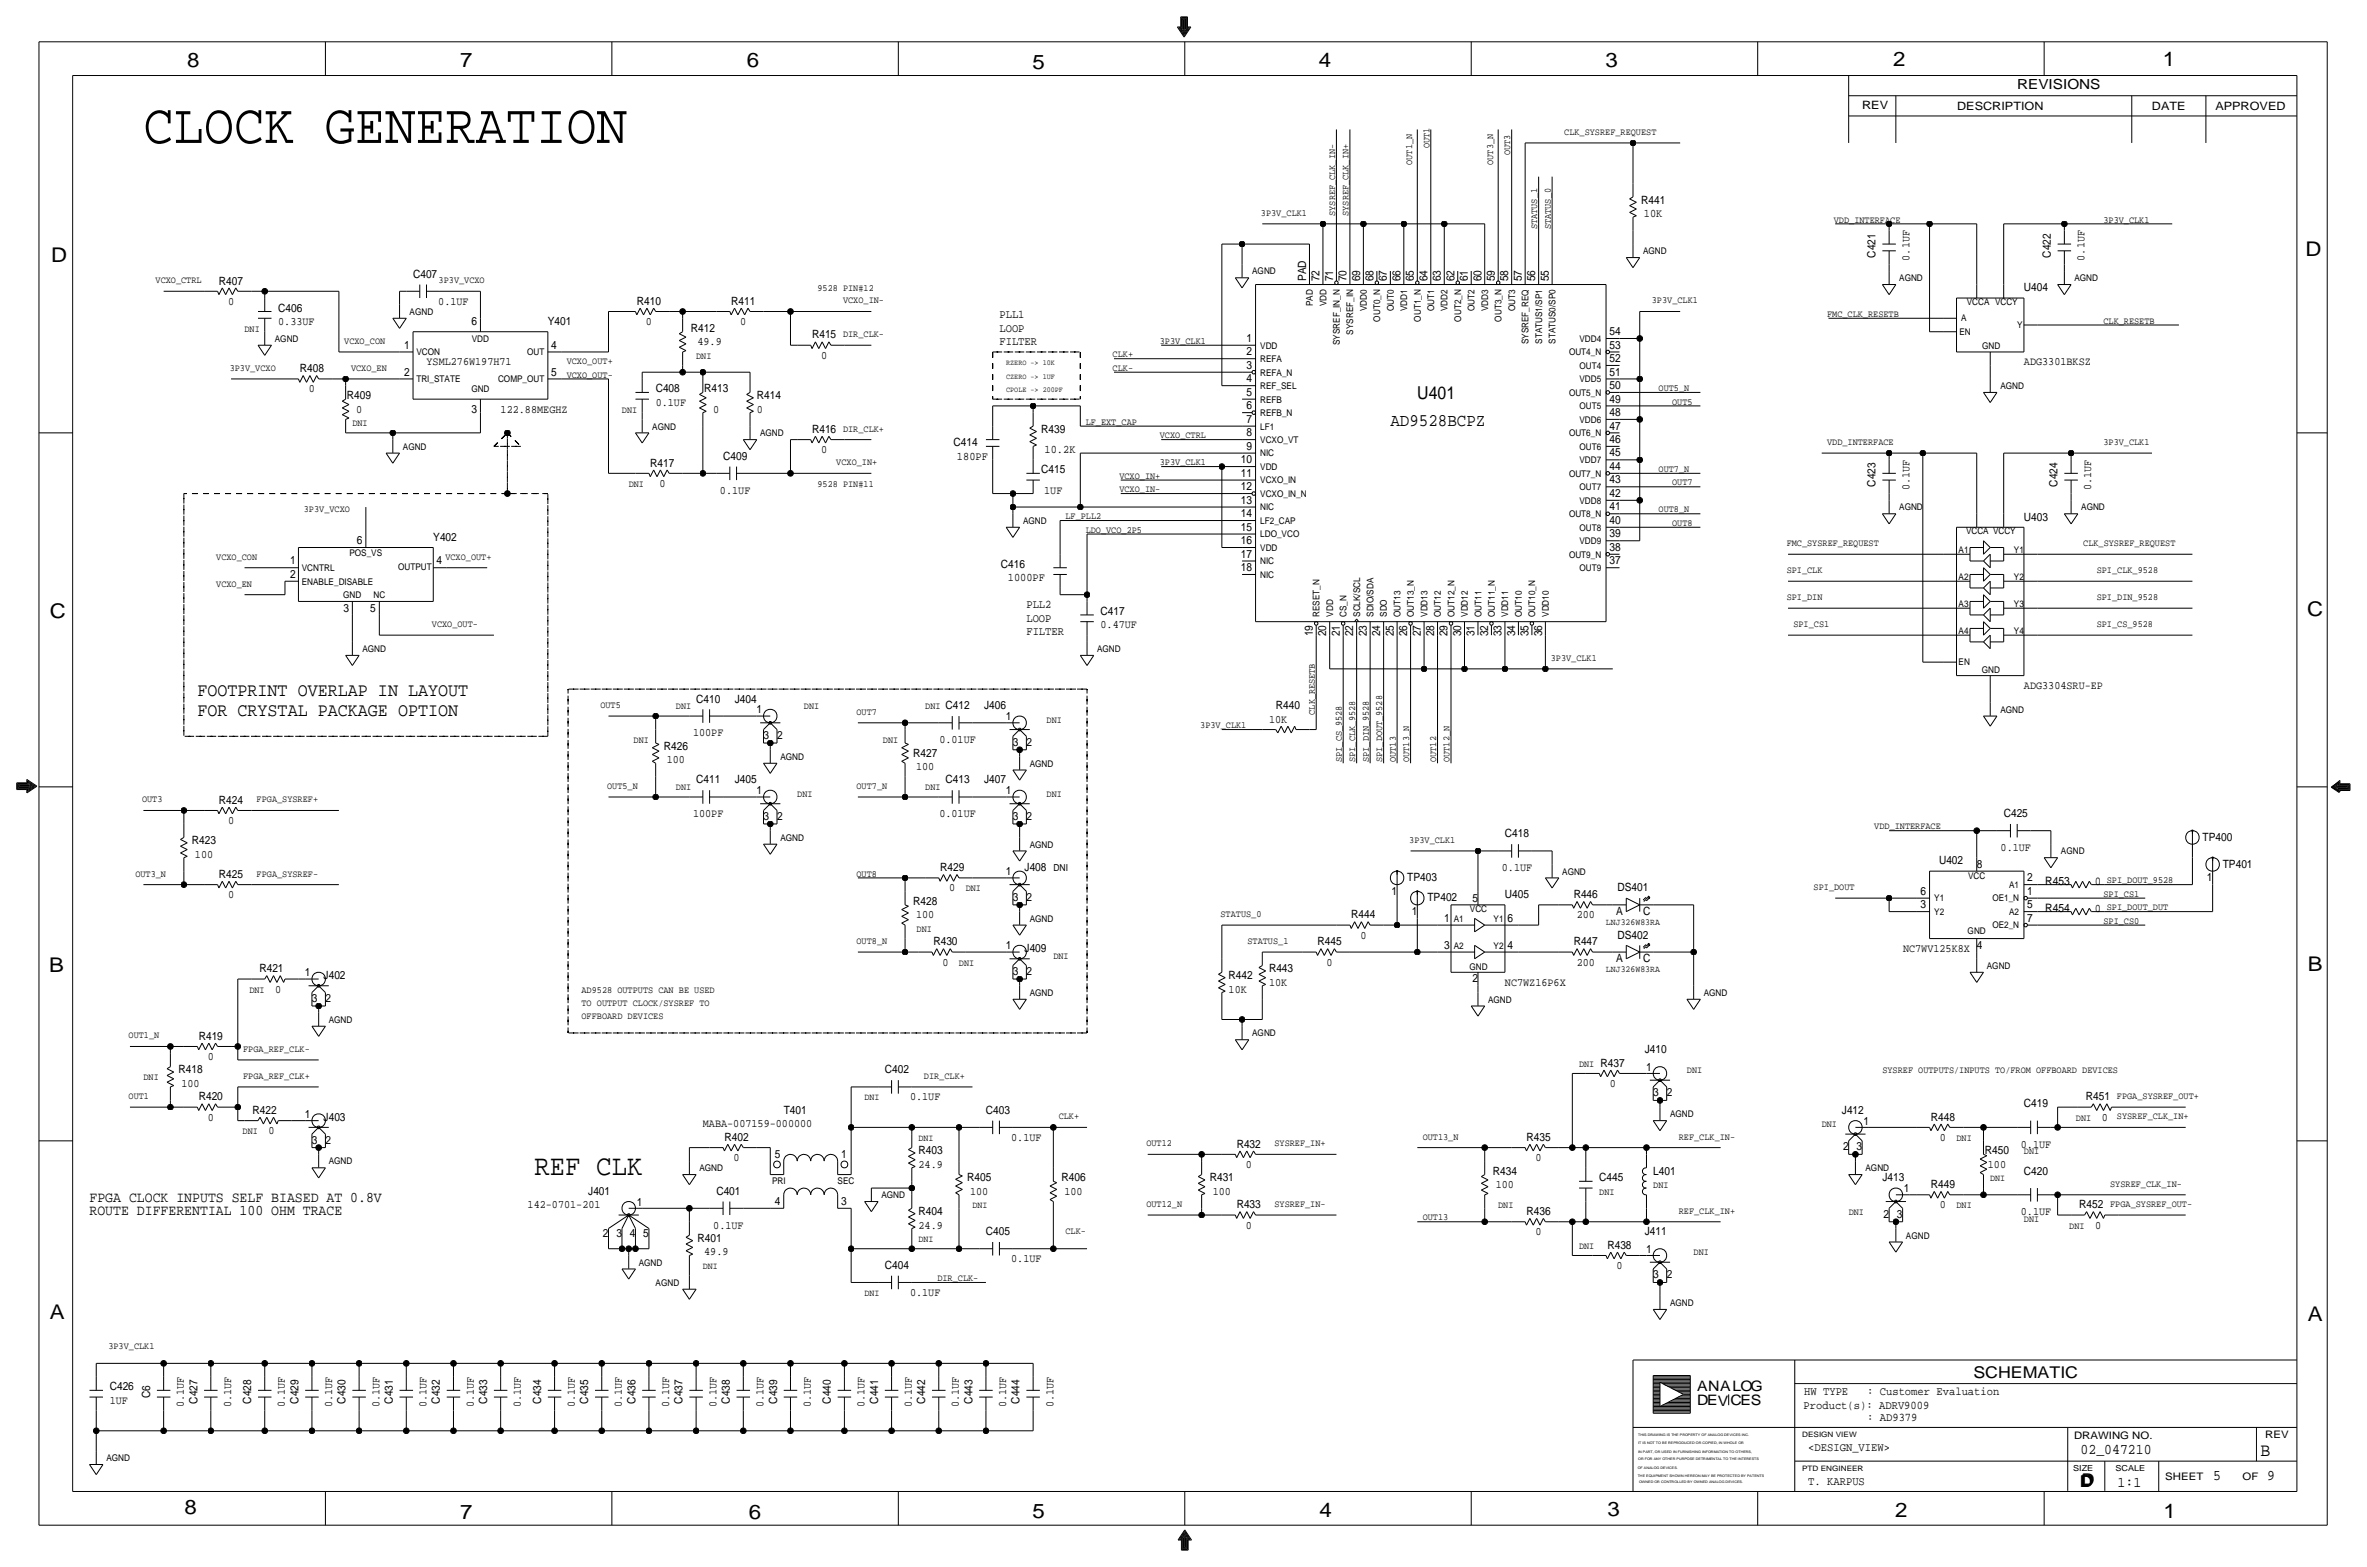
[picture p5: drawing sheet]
<svg xmlns="http://www.w3.org/2000/svg" width="892mm" height="590mm" viewBox="0 0 892 590" stroke-linecap="round" stroke-linejoin="round" font-family="sans-serif">
<defs><g id="words">
<text font-size="21.3" x="54.1" y="53.8">CLOCK GENERATION</text>
<text font-size="10.9" x="201.4" y="442.5">REF CLK</text>
<g font-size="7.6">
<text x="70.6" y="25.4">8</text>
<text x="173.4" y="25.4">7</text>
<text x="281.4" y="25.1">6</text>
<text x="389.1" y="26.2">5</text>
<text x="497" y="25.4">4</text>
<text x="605" y="25.1">3</text>
<text x="713.4" y="24.9">2</text>
<text x="815" y="24.9">1</text>
<text x="19.3" y="98.8">D</text>
<text x="868.9" y="96.5">D</text>
<text x="18.7" y="232.7">C</text>
<text x="869.4" y="232.2">C</text>
<text x="869.6" y="365.8">B</text>
<text x="18.5" y="366">B</text>
<text x="18.7" y="496.8">A</text>
<text x="869.6" y="497.6">A</text>
<text x="69.5" y="570.5">8</text>
<text x="173.4" y="572.3">7</text>
<text x="282.1" y="572.3">6</text>
<text x="389.1" y="571.8">5</text>
<text x="497.3" y="571.5">4</text>
<text x="605.7" y="571.2">3</text>
<text x="714.2" y="571.5">2</text>
<text x="815.3" y="572">1</text>
</g>
<g font-size="7.1">
<text x="74.4" y="262.1">FOOTPRINT OVERLAP IN LAYOUT</text>
<text x="74.4" y="269.7">FOR CRYSTAL PACKAGE OPTION</text>
</g>
<text font-size="7" x="851.9" y="548.4">B</text>
<g font-size="6.7">
<text x="534.1" y="150.4">U401</text>
<text x="524" y="160.5">AD9528BCPZ</text>
</g>
<g font-size="6.1">
<text x="743.7" y="518.9">SCHEMATIC</text>
<text x="783.8" y="560.3">D</text>
<text x="784.3" y="559.8">D</text>
</g>
<g font-size="5.6">
<text x="33.7" y="452.6">FPGA CLOCK INPUTS SELF BIASED AT 0.8V</text>
<text x="33.7" y="457.7">ROUTE DIFFERENTIAL 100 OHM TRACE</text>
<text x="784" y="547.9">02_047210</text>
<text x="834.1" y="557.5">5</text>
<text x="854.4" y="557.5">9</text>
<text x="798" y="560.1">1:1</text>
</g>
<g font-size="5.4">
<text x="639.5" y="524.2">ANALOG</text>
<text x="639.5" y="529.3">DEVCES</text>
</g>
<text font-size="5.2" x="760.2" y="33.5">REVISIONS</text>
<text font-size="4.5" x="789.4" y="333.2">0</text>
<g font-size="4.4">
<text x="619.5" y="81.8">10K</text>
<text x="376.6" y="119.9">PLL1</text>
<text x="376.6" y="125">LOOP</text>
<text x="376.6" y="130">FILTER</text>
<text x="360.6" y="173.2">180PF</text>
<text x="393.7" y="170.7">10.2K</text>
<text x="379.8" y="218.9">1000PF</text>
<text x="386.8" y="229.1">PLL2</text>
<text x="386.8" y="239.3">FILTER</text>
<text x="386.8" y="234.2">LOOP</text>
<text x="770.8" y="333.2">R453</text>
<text x="770.8" y="343.4">R454</text>
<text x="789.5" y="343.4">0</text>
<text x="679.9" y="525.5">HW TYPE</text>
<text x="703.6" y="525.5">: Customer Evaluation</text>
<text x="679.7" y="530.9">Product(s): ADRV9009</text>
<text x="703.6" y="535.2">: AD9379</text>
<text x="681.4" y="546.6">&lt;DESIGN_VIEW&gt;</text>
<text x="681.4" y="559.3">T. KARPUS</text>
</g>
<g font-size="4.3">
<text x="701.8" y="41.1">REV</text>
<text x="737.6" y="41.4">DESCRIPTION</text>
<text x="811" y="41.4">DATE</text>
<text x="834.8" y="41.4">APPROVED</text>
<text x="618.4" y="76.7">R441</text>
<text x="706.8" y="97" transform="rotate(-90 706.8 97)">C421</text>
<text x="719.5" y="98.2" transform="rotate(-90 719.5 98.2)">0.1UF</text>
<text x="772.9" y="97" transform="rotate(-90 772.9 97)">C422</text>
<text x="785.6" y="98.2" transform="rotate(-90 785.6 98.2)">0.1UF</text>
<text x="82.5" y="107.2">R407</text>
<text x="155.7" y="104.6">C407</text>
<text x="492.2" y="105.9" transform="rotate(-90 492.2 105.9)">PAD</text>
<text x="497.3" y="105.9" transform="rotate(-90 497.3 105.9)">72</text>
<text x="502.4" y="105.9" transform="rotate(-90 502.4 105.9)">71</text>
<text x="507.4" y="105.9" transform="rotate(-90 507.4 105.9)">70</text>
<text x="512.5" y="105.9" transform="rotate(-90 512.5 105.9)">69</text>
<text x="517.6" y="105.9" transform="rotate(-90 517.6 105.9)">68</text>
<text x="522.7" y="105.9" transform="rotate(-90 522.7 105.9)">67</text>
<text x="527.8" y="105.9" transform="rotate(-90 527.8 105.9)">66</text>
<text x="532.8" y="105.9" transform="rotate(-90 532.8 105.9)">65</text>
<text x="537.9" y="105.9" transform="rotate(-90 537.9 105.9)">64</text>
<text x="543" y="105.9" transform="rotate(-90 543 105.9)">63</text>
<text x="548.1" y="105.9" transform="rotate(-90 548.1 105.9)">62</text>
<text x="553.2" y="105.9" transform="rotate(-90 553.2 105.9)">61</text>
<text x="558.2" y="105.9" transform="rotate(-90 558.2 105.9)">60</text>
<text x="563.3" y="105.9" transform="rotate(-90 563.3 105.9)">59</text>
<text x="568.4" y="105.9" transform="rotate(-90 568.4 105.9)">58</text>
<text x="573.5" y="105.9" transform="rotate(-90 573.5 105.9)">57</text>
<text x="578.6" y="105.9" transform="rotate(-90 578.6 105.9)">56</text>
<text x="583.6" y="105.9" transform="rotate(-90 583.6 105.9)">55</text>
<text x="762.7" y="109.7">U404</text>
<text x="85.9" y="114.8">0</text>
<text x="104.9" y="117.3">C406</text>
<text x="165.2" y="114.8">0.1UF</text>
<text x="240" y="114.8">R410</text>
<text x="275.5" y="114.8">R411</text>
<text x="104.9" y="122.4">0.33UF</text>
<text x="177.7" y="122.4">6</text>
<text x="206.5" y="122.4">Y401</text>
<text x="243.4" y="122.4">0</text>
<text x="260.3" y="125">R412</text>
<text x="279" y="122.4">0</text>
<text x="152.3" y="131.3">1</text>
<text x="207.7" y="131.3">4</text>
<text x="262.8" y="130">49.9</text>
<text x="306" y="127.5">R415</text>
<text x="469.8" y="128.8">1</text>
<text x="606.5" y="126.2">54</text>
<text x="606.5" y="131.3">53</text>
<text x="160.7" y="137.7">YSML276W197H71</text>
<text x="309.4" y="135.1">0</text>
<text x="469.8" y="133.9">2</text>
<text x="606.5" y="136.4">52</text>
<text x="762.7" y="137.7">ADG3301BKSZ</text>
<text x="113" y="140.2">R408</text>
<text x="152.3" y="141.5">2</text>
<text x="207.7" y="141.5">5</text>
<text x="469.8" y="138.9">3</text>
<text x="606.5" y="141.5">51</text>
<text x="116.4" y="147.8">0</text>
<text x="247.1" y="147.8">C408</text>
<text x="265.4" y="147.8">R413</text>
<text x="469.8" y="149.1">5</text>
<text x="469.8" y="144">4</text>
<text x="606.5" y="146.6">50</text>
<text x="130.8" y="150.4">R409</text>
<text x="134.2" y="155.4">0</text>
<text x="177.7" y="155.4">3</text>
<text x="188.7" y="155.4">122.88MEGHZ</text>
<text x="247.1" y="152.9">0.1UF</text>
<text x="268.8" y="155.4">0</text>
<text x="285.2" y="150.4">R414</text>
<text x="285.2" y="155.4">0</text>
<text x="469.8" y="154.2">6</text>
<text x="606.5" y="151.6">49</text>
<text x="469.8" y="159.3">7</text>
<text x="606.5" y="156.7">48</text>
<text x="606.5" y="161.8">47</text>
<text x="306" y="163.1">R416</text>
<text x="392.4" y="163.1">R439</text>
<text x="469.8" y="164.3">8</text>
<text x="606.5" y="166.9">46</text>
<text x="272.5" y="173.2">C409</text>
<text x="309.4" y="170.7">0</text>
<text x="359.4" y="168.1">C414</text>
<text x="469.8" y="169.4">9</text>
<text x="606.5" y="172">45</text>
<text x="245.1" y="175.8">R417</text>
<text x="392.4" y="178.3">C415</text>
<text x="467.6" y="174.5">10</text>
<text x="467.6" y="179.6">11</text>
<text x="606.5" y="177">44</text>
<text x="248.5" y="183.4">0</text>
<text x="271.3" y="185.9">0.1UF</text>
<text x="393.5" y="185.9">1UF</text>
<text x="467.6" y="184.7">12</text>
<text x="606.5" y="182.1">43</text>
<text x="706.8" y="183.4" transform="rotate(-90 706.8 183.4)">C423</text>
<text x="719.5" y="184.5" transform="rotate(-90 719.5 184.5)">0.1UF</text>
<text x="775.4" y="183.4" transform="rotate(-90 775.4 183.4)">C424</text>
<text x="788.1" y="184.5" transform="rotate(-90 788.1 184.5)">0.1UF</text>
<text x="467.6" y="189.7">13</text>
<text x="606.5" y="187.2">42</text>
<text x="467.6" y="194.8">14</text>
<text x="606.5" y="192.3">41</text>
<text x="606.5" y="197.4">40</text>
<text x="762.7" y="196.1">U403</text>
<text x="163.3" y="203.7">Y402</text>
<text x="467.6" y="199.9">15</text>
<text x="606.5" y="202.4">39</text>
<text x="134.5" y="205">6</text>
<text x="467.6" y="205">16</text>
<text x="606.5" y="207.5">38</text>
<text x="109.4" y="212.6">1</text>
<text x="164.5" y="212.6">4</text>
<text x="377.1" y="213.9">C416</text>
<text x="467.6" y="215.1">18</text>
<text x="467.6" y="210.1">17</text>
<text x="606.5" y="212.6">37</text>
<text x="109.4" y="217.7">2</text>
<text x="129.4" y="230.4">3</text>
<text x="139.6" y="230.4">5</text>
<text x="414.7" y="231.6">C417</text>
<text x="414.7" y="236.7">0.47UF</text>
<text x="494.7" y="239.7" transform="rotate(-90 494.7 239.7)">19</text>
<text x="499.8" y="239.7" transform="rotate(-90 499.8 239.7)">20</text>
<text x="504.9" y="239.7" transform="rotate(-90 504.9 239.7)">21</text>
<text x="510" y="239.7" transform="rotate(-90 510 239.7)">22</text>
<text x="515.1" y="239.7" transform="rotate(-90 515.1 239.7)">23</text>
<text x="520.1" y="239.7" transform="rotate(-90 520.1 239.7)">24</text>
<text x="525.2" y="239.7" transform="rotate(-90 525.2 239.7)">25</text>
<text x="530.3" y="239.7" transform="rotate(-90 530.3 239.7)">26</text>
<text x="535.4" y="239.7" transform="rotate(-90 535.4 239.7)">27</text>
<text x="540.5" y="239.7" transform="rotate(-90 540.5 239.7)">28</text>
<text x="545.5" y="239.7" transform="rotate(-90 545.5 239.7)">29</text>
<text x="550.6" y="239.7" transform="rotate(-90 550.6 239.7)">30</text>
<text x="555.7" y="239.7" transform="rotate(-90 555.7 239.7)">31</text>
<text x="560.8" y="239.7" transform="rotate(-90 560.8 239.7)">32</text>
<text x="565.9" y="239.7" transform="rotate(-90 565.9 239.7)">33</text>
<text x="570.9" y="239.7" transform="rotate(-90 570.9 239.7)">34</text>
<text x="576" y="239.7" transform="rotate(-90 576 239.7)">35</text>
<text x="581.1" y="239.7" transform="rotate(-90 581.1 239.7)">36</text>
<text x="762.7" y="259.6">ADG3304SRU-EP</text>
<text x="262.3" y="264.7">C410</text>
<text x="276.9" y="264.7">J404</text>
<text x="285.1" y="268.7">1</text>
<text x="356.3" y="267.2">C412</text>
<text x="370.9" y="267.2">J406</text>
<text x="480.8" y="267.2">R440</text>
<text x="379.1" y="271.3">1</text>
<text x="478.2" y="272.3">10K</text>
<text x="261.2" y="277.4">100PF</text>
<text x="287.7" y="278.4">3</text>
<text x="292.8" y="278.4">2</text>
<text x="354" y="279.9">0.01UF</text>
<text x="381.7" y="280.9">3</text>
<text x="386.8" y="280.9">2</text>
<text x="250.1" y="282.4">R426</text>
<text x="251.3" y="287.5">100</text>
<text x="344.1" y="285">R427</text>
<text x="345.3" y="290.1">100</text>
<text x="262.3" y="295.1">C411</text>
<text x="276.9" y="295.1">J405</text>
<text x="285.1" y="299.2">1</text>
<text x="356.3" y="295.1">C413</text>
<text x="370.9" y="295.1">J407</text>
<text x="379.1" y="299.2">1</text>
<text x="82.5" y="302.8">R424</text>
<text x="85.9" y="310.4">0</text>
<text x="261.2" y="307.8">100PF</text>
<text x="287.7" y="308.9">3</text>
<text x="292.8" y="308.9">2</text>
<text x="354" y="307.8">0.01UF</text>
<text x="381.7" y="308.9">3</text>
<text x="386.8" y="308.9">2</text>
<text x="755.1" y="307.8">C425</text>
<text x="567.1" y="315.5">C418</text>
<text x="830" y="316.7">TP400</text>
<text x="72.3" y="318">R423</text>
<text x="73.5" y="323.1">100</text>
<text x="753.9" y="320.5">0.1UF</text>
<text x="354.3" y="328.2">R429</text>
<text x="379.1" y="329.7">1</text>
<text x="386.1" y="328.2">J408</text>
<text x="566" y="328.2">0.1UF</text>
<text x="730.7" y="325.6">U402</text>
<text x="744.9" y="326.9">8</text>
<text x="837.6" y="326.9">TP401</text>
<text x="82.5" y="330.7">R425</text>
<text x="357.7" y="335.8">0</text>
<text x="530.3" y="332">TP403</text>
<text x="609.5" y="335.8">DS401</text>
<text x="764" y="332">2</text>
<text x="831.7" y="332">1</text>
<text x="85.9" y="338.3">0</text>
<text x="344.1" y="340.9">R428</text>
<text x="381.7" y="339.3">3</text>
<text x="386.8" y="339.3">2</text>
<text x="524.4" y="337.1">1</text>
<text x="537.9" y="339.6">TP402</text>
<text x="554.8" y="339.9">5</text>
<text x="567.1" y="338.3">U405</text>
<text x="593" y="338.3">R446</text>
<text x="723.8" y="337.1">6</text>
<text x="764" y="337.1">1</text>
<text x="345.3" y="345.9">100</text>
<text x="509.2" y="345.9">R444</text>
<text x="532" y="344.7">1</text>
<text x="544.2" y="347.5">1</text>
<text x="568.1" y="347.5">6</text>
<text x="594.2" y="345.9">200</text>
<text x="609" y="344.7">A</text>
<text x="619.2" y="344.7">C</text>
<text x="723.8" y="342.1">3</text>
<text x="764" y="347.2">7</text>
<text x="764" y="342.1">5</text>
<text x="512.6" y="353.6">0</text>
<text x="609.5" y="353.6">DS402</text>
<text x="351.7" y="356.1">R430</text>
<text x="379.1" y="357.6">1</text>
<text x="386.1" y="358.6">J409</text>
<text x="496.5" y="356.1">R445</text>
<text x="544.2" y="357.6">3</text>
<text x="568.1" y="357.6">4</text>
<text x="593" y="356.1">R447</text>
<text x="717.2" y="358.6">NC7WV125K8X</text>
<text x="744.9" y="357.4">4</text>
<text x="355.2" y="363.7">0</text>
<text x="499.9" y="363.7">0</text>
<text x="594.2" y="363.7">200</text>
<text x="609" y="362.5">A</text>
<text x="619.2" y="362.5">C</text>
<text x="97.7" y="366.3">R421</text>
<text x="114.9" y="367.8">1</text>
<text x="122" y="368.8">J402</text>
<text x="381.7" y="367.3">3</text>
<text x="386.8" y="367.3">2</text>
<text x="463" y="368.8">R442</text>
<text x="478.2" y="366.3">R443</text>
<text x="478.2" y="371.3">10K</text>
<text x="554.8" y="369.8">2</text>
<text x="567.1" y="371.3">NC7WZ16P6X</text>
<text x="103.7" y="373.9">0</text>
<text x="117.6" y="377.4">3</text>
<text x="122.6" y="377.4">2</text>
<text x="463" y="373.9">10K</text>
<text x="74.9" y="391.7">R419</text>
<text x="78.3" y="399.3">0</text>
<text x="603.2" y="401.8">R437</text>
<text x="619.8" y="396.7">J410</text>
<text x="67.3" y="404.4">R418</text>
<text x="333.5" y="404.4">C402</text>
<text x="620.4" y="403.4">1</text>
<text x="68.4" y="409.4">100</text>
<text x="606.6" y="409.4">0</text>
<text x="623" y="413">3</text>
<text x="628.1" y="413">2</text>
<text x="74.9" y="414.5">R420</text>
<text x="95.2" y="419.6">R422</text>
<text x="295.4" y="419.6">T401</text>
<text x="343" y="414.5">0.1UF</text>
<text x="371.6" y="419.6">C403</text>
<text x="694.1" y="419.6">J412</text>
<text x="762.7" y="417.1">C419</text>
<text x="786.1" y="414.5">R451</text>
<text x="78.3" y="422.1">0</text>
<text x="114.9" y="421.1">1</text>
<text x="122" y="422.1">J403</text>
<text x="264.9" y="424.7">MABA-007159-000000</text>
<text x="702.3" y="423.7">1</text>
<text x="727.7" y="422.1">R448</text>
<text x="792" y="422.1">0</text>
<text x="101.2" y="427.2">0</text>
<text x="117.6" y="430.8">3</text>
<text x="122.6" y="430.8">2</text>
<text x="273" y="429.8">R402</text>
<text x="381.1" y="429.8">0.1UF</text>
<text x="575.3" y="429.8">R435</text>
<text x="731.1" y="429.8">0</text>
<text x="276.4" y="437.4">0</text>
<text x="292" y="436.1">5</text>
<text x="316.9" y="436.1">1</text>
<text x="346.2" y="434.8">R403</text>
<text x="466" y="432.3">R432</text>
<text x="578.7" y="437.4">0</text>
<text x="694.5" y="433.3">2</text>
<text x="699.6" y="433.3">3</text>
<text x="748" y="434.8">R450</text>
<text x="761.5" y="432.3">0.1UF</text>
<text x="346.2" y="439.9">24.9</text>
<text x="469.5" y="439.9">0</text>
<text x="562.6" y="442.5">R434</text>
<text x="623" y="442.5">L401</text>
<text x="749.1" y="439.9">100</text>
<text x="762.7" y="442.5">C420</text>
<text x="364.4" y="445">R405</text>
<text x="400" y="445">R406</text>
<text x="455.9" y="445">R431</text>
<text x="563.7" y="447.5">100</text>
<text x="602.7" y="445">C445</text>
<text x="709.4" y="445">J413</text>
<text x="717.5" y="449.1">1</text>
<text x="727.7" y="447.5">R449</text>
<text x="198.8" y="455.2">142-0701-201</text>
<text x="221.7" y="450.1">J401</text>
<text x="240" y="454.2">1</text>
<text x="270" y="450.1">C401</text>
<text x="292" y="453.9">4</text>
<text x="316.9" y="453.9">3</text>
<text x="365.6" y="450.1">100</text>
<text x="401.1" y="450.1">100</text>
<text x="457" y="450.1">100</text>
<text x="466" y="455.2">R433</text>
<text x="731.1" y="455.2">0</text>
<text x="783.5" y="455.2">R452</text>
<text x="346.2" y="457.7">R404</text>
<text x="575.3" y="457.7">R436</text>
<text x="709.8" y="458.7">2</text>
<text x="714.9" y="458.7">3</text>
<text x="761.5" y="457.7">0.1UF</text>
<text x="227.2" y="465.8">2</text>
<text x="232.3" y="465.8">3</text>
<text x="237.3" y="465.8">4</text>
<text x="242.4" y="465.8">5</text>
<text x="262.8" y="467.9">R401</text>
<text x="268.8" y="462.8">0.1UF</text>
<text x="346.2" y="462.8">24.9</text>
<text x="371.6" y="465.3">C405</text>
<text x="469.5" y="462.8">0</text>
<text x="578.7" y="465.3">0</text>
<text x="619.8" y="465.3">J411</text>
<text x="789.5" y="462.8">0</text>
<text x="265.4" y="472.9">49.9</text>
<text x="605.7" y="470.4">R438</text>
<text x="620.4" y="471.9">1</text>
<text x="333.5" y="478">C404</text>
<text x="381.1" y="475.5">0.1UF</text>
<text x="609.2" y="478">0</text>
<text x="623" y="481.6">3</text>
<text x="628.1" y="481.6">2</text>
<text x="343" y="488.2">0.1UF</text>
<text x="41.4" y="523.7">C426</text>
<text x="56.6" y="526.7" transform="rotate(-90 56.6 526.7)">C6</text>
<text x="41.4" y="528.8">1UF</text>
<text x="69.3" y="530" transform="rotate(-90 69.3 530)">0.1UF</text>
<text x="74.4" y="528.8" transform="rotate(-90 74.4 528.8)">C427</text>
<text x="87.1" y="530" transform="rotate(-90 87.1 530)">0.1UF</text>
<text x="94.7" y="528.8" transform="rotate(-90 94.7 528.8)">C428</text>
<text x="107.4" y="530" transform="rotate(-90 107.4 530)">0.1UF</text>
<text x="112.5" y="528.8" transform="rotate(-90 112.5 528.8)">C429</text>
<text x="125.2" y="530" transform="rotate(-90 125.2 530)">0.1UF</text>
<text x="130.3" y="528.8" transform="rotate(-90 130.3 528.8)">C430</text>
<text x="143" y="530" transform="rotate(-90 143 530)">0.1UF</text>
<text x="148" y="528.8" transform="rotate(-90 148 528.8)">C431</text>
<text x="160.7" y="530" transform="rotate(-90 160.7 530)">0.1UF</text>
<text x="165.8" y="528.8" transform="rotate(-90 165.8 528.8)">C432</text>
<text x="178.5" y="530" transform="rotate(-90 178.5 530)">0.1UF</text>
<text x="183.6" y="528.8" transform="rotate(-90 183.6 528.8)">C433</text>
<text x="196.3" y="530" transform="rotate(-90 196.3 530)">0.1UF</text>
<text x="203.9" y="528.8" transform="rotate(-90 203.9 528.8)">C434</text>
<text x="216.6" y="530" transform="rotate(-90 216.6 530)">0.1UF</text>
<text x="221.7" y="528.8" transform="rotate(-90 221.7 528.8)">C435</text>
<text x="234.4" y="530" transform="rotate(-90 234.4 530)">0.1UF</text>
<text x="239.5" y="528.8" transform="rotate(-90 239.5 528.8)">C436</text>
<text x="252.2" y="530" transform="rotate(-90 252.2 530)">0.1UF</text>
<text x="257.3" y="528.8" transform="rotate(-90 257.3 528.8)">C437</text>
<text x="270" y="530" transform="rotate(-90 270 530)">0.1UF</text>
<text x="275" y="528.8" transform="rotate(-90 275 528.8)">C438</text>
<text x="287.7" y="530" transform="rotate(-90 287.7 530)">0.1UF</text>
<text x="292.8" y="528.8" transform="rotate(-90 292.8 528.8)">C439</text>
<text x="305.5" y="530" transform="rotate(-90 305.5 530)">0.1UF</text>
<text x="313.1" y="528.8" transform="rotate(-90 313.1 528.8)">C440</text>
<text x="325.8" y="530" transform="rotate(-90 325.8 530)">0.1UF</text>
<text x="330.9" y="528.8" transform="rotate(-90 330.9 528.8)">C441</text>
<text x="343.6" y="530" transform="rotate(-90 343.6 530)">0.1UF</text>
<text x="348.7" y="528.8" transform="rotate(-90 348.7 528.8)">C442</text>
<text x="361.4" y="530" transform="rotate(-90 361.4 530)">0.1UF</text>
<text x="366.5" y="528.8" transform="rotate(-90 366.5 528.8)">C443</text>
<text x="379.2" y="530" transform="rotate(-90 379.2 530)">0.1UF</text>
<text x="384.3" y="528.8" transform="rotate(-90 384.3 528.8)">C444</text>
<text x="397" y="530" transform="rotate(-90 397 530)">0.1UF</text>
</g>
<g font-size="3.9">
<text x="781.6" y="542.1">DRAWING NO.</text>
<text x="853.6" y="541.8">REV</text>
<text x="816" y="557.4">SHEET</text>
<text x="845.1" y="557.5">OF</text>
</g>
<g font-size="3.6">
<text x="589.5" y="50.8">CLK_SYSREF_REQUEST</text>
<text x="538.7" y="55.9" transform="rotate(-90 538.7 55.9)">OUT1</text>
<text x="569.2" y="58.4" transform="rotate(-90 569.2 58.4)">OUT3</text>
<text x="532.2" y="62.1" transform="rotate(-90 532.2 62.1)">OUT1_N</text>
<text x="562.7" y="62.1" transform="rotate(-90 562.7 62.1)">OUT3_N</text>
<text x="475.2" y="81.3">3P3V_CLK1</text>
<text x="503.1" y="81.3" transform="rotate(-90 503.1 81.3)">SYSREF_CLK_IN-</text>
<text x="508.2" y="81.3" transform="rotate(-90 508.2 81.3)">SYSREF_CLK_IN+</text>
<text x="691.1" y="83.8">VDD_INTERFACE</text>
<text x="792.7" y="83.8">3P3V_CLK1</text>
<text x="579.3" y="86.4" transform="rotate(-90 579.3 86.4)">STATUS_1</text>
<text x="584.4" y="86.4" transform="rotate(-90 584.4 86.4)">STATUS_0</text>
<text x="58.6" y="106.7">VCXO_CTRL</text>
<text x="165.3" y="106.7">3P3V_VCXO</text>
<text x="308.1" y="109.7">9528 PIN#12</text>
<text x="317.7" y="114.3">VCXO_IN-</text>
<text x="622.5" y="114.3">3P3V_CLK1</text>
<text x="688.5" y="119.4">FMC_CLK_RESETB</text>
<text x="92.2" y="125">DNI</text>
<text x="792.7" y="121.9">CLK_RESETB</text>
<text x="129.7" y="129.5">VCXO_CON</text>
<text x="317.7" y="127">DIR_CLK-</text>
<text x="437.1" y="129.5">3P3V_CLK1</text>
<text x="213.6" y="137.2">VCXO_OUT+</text>
<text x="262.3" y="135.1">DNI</text>
<text x="419.3" y="134.6">CLK+</text>
<text x="86.6" y="139.7">3P3V_VCXO</text>
<text x="132.3" y="139.7">VCXO_EN</text>
<text x="213.6" y="142.2">VCXO_OUT-</text>
<text x="419.3" y="139.7">CLK-</text>
<text x="625" y="147.3">OUT5_N</text>
<text x="234.4" y="155.4">DNI</text>
<text x="630.1" y="152.4">OUT5</text>
<text x="132.8" y="160.5">DNI</text>
<text x="409.1" y="160">LF_EXT_CAP</text>
<text x="317.7" y="162.6">DIR_CLK+</text>
<text x="437.1" y="165.1">VCXO_CTRL</text>
<text x="688.5" y="167.6">VDD_INTERFACE</text>
<text x="792.7" y="167.6">3P3V_CLK1</text>
<text x="315.2" y="175.3">VCXO_IN+</text>
<text x="437.1" y="175.3">3P3V_CLK1</text>
<text x="625" y="177.8">OUT7_N</text>
<text x="236.9" y="183.4">DNI</text>
<text x="308.1" y="183.4">9528 PIN#11</text>
<text x="421.8" y="180.3">VCXO_IN+</text>
<text x="421.8" y="185.4">VCXO_IN-</text>
<text x="630.1" y="182.9">OUT7</text>
<text x="114.5" y="193">3P3V_VCXO</text>
<text x="401.5" y="195.6">LF_PLL2</text>
<text x="625" y="193">OUT8_N</text>
<text x="409.1" y="200.7">LDO_VCO_2P5</text>
<text x="630.1" y="198.1">OUT8</text>
<text x="673.3" y="205.7">FMC_SYSREF_REQUEST</text>
<text x="785.1" y="205.7">CLK_SYSREF_REQUEST</text>
<text x="81.5" y="210.8">VCXO_CON</text>
<text x="167.8" y="210.8">VCXO_OUT+</text>
<text x="673.3" y="215.9">SPI_CLK</text>
<text x="790.1" y="215.9">SPI_CLK_9528</text>
<text x="81.5" y="221">VCXO_EN</text>
<text x="673.3" y="226.1">SPI_DIN</text>
<text x="790.1" y="226.1">SPI_DIN_9528</text>
<text x="162.8" y="236.2">VCXO_OUT-</text>
<text x="675.8" y="236.2">SPI_CS1</text>
<text x="790.1" y="236.2">SPI_CS_9528</text>
<text x="584.4" y="248.9">3P3V_CLK1</text>
<text x="226.3" y="266.7">OUT5</text>
<text x="254.7" y="267.2">DNI</text>
<text x="303" y="267.2">DNI</text>
<text x="322.8" y="269.2">OUT7</text>
<text x="348.7" y="267.2">DNI</text>
<text x="495.5" y="269.2" transform="rotate(-90 495.5 269.2)">CLK_RESETB</text>
<text x="394.4" y="272.3">DNI</text>
<text x="452.3" y="274.3">3P3V_CLK1</text>
<text x="238.8" y="279.9">DNI</text>
<text x="332.7" y="279.9">DNI</text>
<text x="505.7" y="287" transform="rotate(-90 505.7 287)">SPI_CS_9528</text>
<text x="510.7" y="287" transform="rotate(-90 510.7 287)">SPI_CLK_9528</text>
<text x="515.8" y="287" transform="rotate(-90 515.8 287)">SPI_DIN_9528</text>
<text x="520.9" y="287" transform="rotate(-90 520.9 287)">SPI_DOUT_9528</text>
<text x="526" y="287" transform="rotate(-90 526 287)">OUT13</text>
<text x="531.1" y="287" transform="rotate(-90 531.1 287)">OUT13_N</text>
<text x="541.2" y="287" transform="rotate(-90 541.2 287)">OUT12</text>
<text x="546.3" y="287" transform="rotate(-90 546.3 287)">OUT12_N</text>
<text x="228.8" y="297.2">OUT5_N</text>
<text x="254.7" y="297.7">DNI</text>
<text x="322.8" y="297.2">OUT7_N</text>
<text x="348.7" y="297.7">DNI</text>
<text x="53.5" y="302.3">OUT3</text>
<text x="96.7" y="302.3">FPGA_SYSREF+</text>
<text x="300.4" y="300.2">DNI</text>
<text x="394.4" y="300.2">DNI</text>
<text x="531.1" y="317.5">3P3V_CLK1</text>
<text x="706.3" y="312.4">VDD_INTERFACE</text>
<text x="397" y="328.2">DNI</text>
<text x="51" y="330.2">OUT3_N</text>
<text x="96.7" y="330.2">FPGA_SYSREF-</text>
<text x="322.8" y="330.2">OUT8</text>
<text x="363.9" y="335.8">DNI</text>
<text x="683.5" y="335.3">SPI_DOUT</text>
<text x="794" y="332.7">SPI_DOUT_9528</text>
<text x="792.7" y="337.8">SPI_CS1</text>
<text x="459.9" y="345.4">STATUS_0</text>
<text x="792.7" y="348">SPI_CS0</text>
<text x="794" y="342.9">SPI_DOUT_DUT</text>
<text x="345.4" y="351">DNI</text>
<text x="322.8" y="355.6">OUT8_N</text>
<text x="470.1" y="355.6">STATUS_1</text>
<text x="361.4" y="363.7">DNI</text>
<text x="397" y="361.2">DNI</text>
<text x="94" y="373.9">DNI</text>
<text x="219.2" y="373.9">AD9528 OUTPUTS CAN BE USED</text>
<text x="219.2" y="379">TO OUTPUT CLOCK/SYSREF TO</text>
<text x="219.2" y="384">OFFBOARD DEVICES</text>
<text x="48.5" y="391.2">OUT1_N</text>
<text x="91.6" y="396.2">FPGA_REF_CLK-</text>
<text x="595.1" y="401.8">DNI</text>
<text x="54.1" y="406.9">DNI</text>
<text x="91.6" y="406.4">FPGA_REF_CLK+</text>
<text x="348.2" y="406.4">DIR_CLK+</text>
<text x="635.7" y="404.4">DNI</text>
<text x="709.4" y="404.4">SYSREF OUTPUTS/INPUTS TO/FROM OFFBOARD DEVICES</text>
<text x="48.5" y="414">OUT1</text>
<text x="797.8" y="414">FPGA_SYSREF_OUT+</text>
<text x="399" y="421.6">CLK+</text>
<text x="686.5" y="424.7">DNI</text>
<text x="782.3" y="422.1">DNI</text>
<text x="797.8" y="421.6">SYSREF_CLK_IN+</text>
<text x="91.4" y="427.2">DNI</text>
<text x="432" y="431.8">OUT12</text>
<text x="480.3" y="431.8">SYSREF_IN+</text>
<text x="536.1" y="429.3">OUT13_N</text>
<text x="632.7" y="429.3">REF_CLK_IN-</text>
<text x="737.3" y="429.8">DNI</text>
<text x="762.7" y="434.8">DNI</text>
<text x="623" y="447.5">DNI</text>
<text x="795.2" y="447">SYSREF_CLK_IN-</text>
<text x="432" y="454.7">OUT12_N</text>
<text x="480.3" y="454.7">SYSREF_IN-</text>
<text x="564.6" y="455.2">DNI</text>
<text x="602.7" y="450.1">DNI</text>
<text x="737.3" y="455.2">DNI</text>
<text x="795.2" y="454.7">FPGA_SYSREF_OUT-</text>
<text x="536.1" y="459.7">OUT13</text>
<text x="632.7" y="457.2">REF_CLK_IN+</text>
<text x="696.7" y="457.7">DNI</text>
<text x="762.7" y="460.2">DNI</text>
<text x="401.5" y="464.8">CLK-</text>
<text x="779.8" y="462.8">DNI</text>
<text x="595.1" y="470.4">DNI</text>
<text x="638.3" y="472.9">DNI</text>
<text x="353.3" y="482.6">DIR_CLK-</text>
<text x="40.8" y="508">3P3V_CLK1</text>
</g>
<g font-size="3.5">
<text x="619.2" y="95.8">AGND</text>
<text x="471.9" y="103.4">AGND</text>
<text x="715.7" y="105.9">AGND</text>
<text x="781.8" y="105.9">AGND</text>
<text x="154.4" y="118.6">AGND</text>
<text x="494.7" y="115.3" transform="rotate(-90 494.7 115.3)">PAD</text>
<text x="499.9" y="115.4" transform="rotate(-90 499.9 115.4)">VDD</text>
<text x="515.1" y="117.2" transform="rotate(-90 515.1 117.2)">VDD0</text>
<text x="525.2" y="117.2" transform="rotate(-90 525.2 117.2)">OUT0</text>
<text x="530.3" y="117.2" transform="rotate(-90 530.3 117.2)">VDD1</text>
<text x="540.5" y="117.2" transform="rotate(-90 540.5 117.2)">OUT1</text>
<text x="545.5" y="117.2" transform="rotate(-90 545.5 117.2)">VDD2</text>
<text x="555.7" y="117.2" transform="rotate(-90 555.7 117.2)">OUT2</text>
<text x="560.8" y="117.2" transform="rotate(-90 560.8 117.2)">VDD3</text>
<text x="570.9" y="117.2" transform="rotate(-90 570.9 117.2)">OUT3</text>
<text x="741.2" y="114.8">VCCA VCCY</text>
<text x="520.1" y="121.1" transform="rotate(-90 520.1 121.1)">OUT0_N</text>
<text x="535.4" y="121.1" transform="rotate(-90 535.4 121.1)">OUT1_N</text>
<text x="550.6" y="121.1" transform="rotate(-90 550.6 121.1)">OUT2_N</text>
<text x="565.9" y="121.1" transform="rotate(-90 565.9 121.1)">OUT3_N</text>
<text x="739" y="120.9">A</text>
<text x="760.1" y="123.7">Y</text>
<text x="103.6" y="128.8">AGND</text>
<text x="177.8" y="128.8">VDD</text>
<text x="474.9" y="131.3">VDD</text>
<text x="504.9" y="130" transform="rotate(-90 504.9 130)">SYSREF_IN_N</text>
<text x="510" y="126.1" transform="rotate(-90 510 126.1)">SYSREF_IN</text>
<text x="576" y="129.7" transform="rotate(-90 576 129.7)">SYSREF_REQ</text>
<text x="581.1" y="129.5" transform="rotate(-90 581.1 129.5)">STATUS1/SP1</text>
<text x="586.2" y="129.5" transform="rotate(-90 586.2 129.5)">STATUS0/SP0</text>
<text x="595.2" y="128.8">VDD4</text>
<text x="738.4" y="126.1">EN</text>
<text x="746.9" y="131.3">GND</text>
<text x="156.9" y="133.9">VCON</text>
<text x="198.7" y="133.9">OUT</text>
<text x="474.9" y="136.4">REFA</text>
<text x="591.3" y="133.9">OUT4_N</text>
<text x="474.9" y="141.5">REFA_N</text>
<text x="595.2" y="138.9">OUT4</text>
<text x="156.9" y="144">TRI_STATE</text>
<text x="177.6" y="147.8">GND</text>
<text x="187.7" y="144">COMP_OUT</text>
<text x="474.9" y="146.6">REF_SEL</text>
<text x="591.3" y="149.1">OUT5_N</text>
<text x="595.2" y="144">VDD5</text>
<text x="753.8" y="146.6">AGND</text>
<text x="474.9" y="151.6">REFB</text>
<text x="595.2" y="154.2">OUT5</text>
<text x="245.8" y="161.8">AGND</text>
<text x="474.9" y="161.8">LF1</text>
<text x="474.9" y="156.7">REFB_N</text>
<text x="595.2" y="159.3">VDD6</text>
<text x="286.5" y="164.3">AGND</text>
<text x="474.9" y="166.9">VCXO_VT</text>
<text x="591.3" y="164.3">OUT6_N</text>
<text x="151.8" y="169.4">AGND</text>
<text x="474.9" y="171.9">NIC</text>
<text x="595.2" y="169.4">OUT6</text>
<text x="474.9" y="177">VDD</text>
<text x="591.3" y="179.6">OUT7_N</text>
<text x="595.2" y="174.5">VDD7</text>
<text x="474.9" y="182.1">VCXO_IN</text>
<text x="595.2" y="184.7">OUT7</text>
<text x="474.9" y="187.2">VCXO_IN_N</text>
<text x="595.2" y="189.7">VDD8</text>
<text x="385.5" y="197.4">AGND</text>
<text x="474.9" y="192.2">NIC</text>
<text x="474.9" y="197.4">LF2_CAP</text>
<text x="591.3" y="194.8">OUT8_N</text>
<text x="715.7" y="192.3">AGND</text>
<text x="784.3" y="192.3">AGND</text>
<text x="474.9" y="202.4">LDO_VCO</text>
<text x="595.2" y="199.9">OUT8</text>
<text x="740.9" y="201.2">VCCA VCCY</text>
<text x="131.7" y="209.3">POS_VS</text>
<text x="474.9" y="207.5">VDD</text>
<text x="595.2" y="205">VDD9</text>
<text x="738.1" y="208.3">A1</text>
<text x="758.9" y="208.3">Y1</text>
<text x="113.7" y="215.1">VCNTRL</text>
<text x="150.1" y="214.9">OUTPUT</text>
<text x="474.9" y="212.5">NIC</text>
<text x="591.3" y="210.1">OUT9_N</text>
<text x="595.2" y="215.1">OUT9</text>
<text x="113.7" y="220.2">ENABLE_DISABLE</text>
<text x="474.9" y="217.6">NIC</text>
<text x="738.1" y="218.4">A2</text>
<text x="758.9" y="218.4">Y2</text>
<text x="129.4" y="225.4">GND</text>
<text x="140.7" y="225.4">NC</text>
<text x="497.3" y="232.4" transform="rotate(-90 497.3 232.4)">RESET_N</text>
<text x="502.4" y="232.4" transform="rotate(-90 502.4 232.4)">VDD</text>
<text x="507.4" y="232.4" transform="rotate(-90 507.4 232.4)">CS_N</text>
<text x="512.5" y="232.4" transform="rotate(-90 512.5 232.4)">SCLK/SCL</text>
<text x="517.6" y="232.4" transform="rotate(-90 517.6 232.4)">SDIO/SDA</text>
<text x="522.7" y="232.4" transform="rotate(-90 522.7 232.4)">SDO</text>
<text x="527.8" y="232.4" transform="rotate(-90 527.8 232.4)">OUT13</text>
<text x="532.8" y="232.4" transform="rotate(-90 532.8 232.4)">OUT13_N</text>
<text x="537.9" y="232.4" transform="rotate(-90 537.9 232.4)">VDD13</text>
<text x="543" y="232.4" transform="rotate(-90 543 232.4)">OUT12</text>
<text x="548.1" y="232.4" transform="rotate(-90 548.1 232.4)">OUT12_N</text>
<text x="553.2" y="232.4" transform="rotate(-90 553.2 232.4)">VDD12</text>
<text x="558.2" y="232.4" transform="rotate(-90 558.2 232.4)">OUT11</text>
<text x="563.3" y="232.4" transform="rotate(-90 563.3 232.4)">OUT11_N</text>
<text x="568.4" y="232.4" transform="rotate(-90 568.4 232.4)">VDD11</text>
<text x="573.5" y="232.4" transform="rotate(-90 573.5 232.4)">OUT10</text>
<text x="578.6" y="232.4" transform="rotate(-90 578.6 232.4)">OUT10_N</text>
<text x="583.6" y="232.4" transform="rotate(-90 583.6 232.4)">VDD10</text>
<text x="738.1" y="228.6">A3</text>
<text x="758.9" y="228.6">Y3</text>
<text x="738.1" y="238.8">A4</text>
<text x="758.9" y="238.8">Y4</text>
<text x="136.6" y="245.6">AGND</text>
<text x="413.5" y="245.6">AGND</text>
<text x="738.1" y="250.4">EN</text>
<text x="746.8" y="253.5">GND</text>
<text x="753.8" y="268.5">AGND</text>
<text x="294.1" y="286.3">AGND</text>
<text x="388.1" y="288.8">AGND</text>
<text x="294.1" y="316.7">AGND</text>
<text x="388.1" y="319.3">AGND</text>
<text x="776.7" y="321.8">AGND</text>
<text x="588.7" y="329.4">AGND</text>
<text x="741.7" y="331.2">VCC</text>
<text x="757.2" y="334.5">A1</text>
<text x="728.9" y="339.6">Y1</text>
<text x="750.8" y="339.6">OE1_N</text>
<text x="388.1" y="347.2">AGND</text>
<text x="547.8" y="347.5">A1</text>
<text x="553.9" y="343.4">VCC</text>
<text x="562.9" y="347.5">Y1</text>
<text x="728.9" y="344.7">Y2</text>
<text x="757.2" y="344.7">A2</text>
<text x="605.2" y="348.5">LNJ326W83RA</text>
<text x="741.5" y="351.8">GND</text>
<text x="750.8" y="349.8">OE2_N</text>
<text x="547.8" y="357.6">A2</text>
<text x="562.9" y="357.6">Y2</text>
<text x="553.7" y="365.5">GND</text>
<text x="748.7" y="365">AGND</text>
<text x="605.2" y="366.3">LNJ326W83RA</text>
<text x="388.1" y="375.2">AGND</text>
<text x="560.8" y="377.7">AGND</text>
<text x="642.1" y="375.2">AGND</text>
<text x="123.9" y="385.3">AGND</text>
<text x="471.9" y="390.4">AGND</text>
<text x="325.8" y="414.5">DNI</text>
<text x="629.4" y="420.9">AGND</text>
<text x="346.2" y="429.8">DNI</text>
<text x="123.9" y="438.7">AGND</text>
<text x="263.6" y="441.2">AGND</text>
<text x="703" y="441.2">AGND</text>
<text x="291" y="446.2">PRI</text>
<text x="315.7" y="446.2">SEC</text>
<text x="750" y="445">DNI</text>
<text x="332.2" y="451.4">AGND</text>
<text x="366.5" y="455.2">DNI</text>
<text x="346.2" y="467.9">DNI</text>
<text x="718.3" y="466.6">AGND</text>
<text x="240.7" y="476.8">AGND</text>
<text x="264.9" y="478">DNI</text>
<text x="247.1" y="484.4">AGND</text>
<text x="325.8" y="488.2">DNI</text>
<text x="629.4" y="492">AGND</text>
<text x="40.1" y="550.4">AGND</text>
</g>
<g font-size="3.1">
<text x="781.3" y="554">SIZE</text>
<text x="797.3" y="554">SCALE</text>
</g>
<g font-size="2.9">
<text x="379.2" y="137.7">RZERO -&gt; 10K</text>
<text x="379.2" y="142.7">CZERO -&gt; 1UF</text>
<text x="379.2" y="147.8">CPOLE -&gt; 200PF</text>
</g>
<g font-size="2.8">
<text x="679.1" y="541.3">DESIGN VIEW</text>
<text x="679.1" y="554">PTD ENGINEER</text>
</g>
<g font-size="1.3">
<text x="617.3" y="541.1">THIS DRAWING IS THE PROPERTY OF ANALOG DEVICES INC.</text>
<text x="617.3" y="543.9">IT IS NOT TO BE REPRODUCED OR COPIED, IN WHOLE OR</text>
<text x="617.3" y="547.2">IN PART, OR USED IN FURNISHING INFORMATION TO OTHERS,</text>
<text x="617.3" y="550">OR FOR ANY OTHER PURPOSE DETRIMENTAL TO THE INTERESTS</text>
<text x="617.2" y="556.3">THE EQUIPMENT SHOWN HEREON MAY BE PROTECTED BY PATENTS</text>
<text x="617.2" y="553.2">OF ANALOG DEVICES.</text>
<text x="617.7" y="558.8">OWNED OR CONTROLLED BY OWNED ANALOG DEVICES.</text>
</g>
</g></defs>
<g fill="none" stroke="#000" stroke-width=".38">
<path d="M14.7 15.7v558.8zM14.7 15.7h862.3zM122.6 15.7v12.7zM230.6 15.7v12.7zM338.5 15.7v12.7zM443.7 10.2h1.3zM443.7 10.2l2.5 3.8zM444.2 10.4l2 3.1zM444.2 10.4h1zM444.7 10.7l1.5 2.3zM444.7 10.7h.8zM445 6.4v3.8z"/>
<path d="M445 6.4h2.5zM445.2 6.6v3.8zM445.2 6.6h2zM445.2 10.9h.5zM445.2 10.9l1 1.5zM445.5 6.9v3.8zM445.5 6.9h1.5zM445.7 11.2l.5 .7zM445.7 11.2h.3zM445.7 7.1v3.8zM445.7 7.1h1zM446 7.4v3.8z"/>
<path d="M446 7.4h.5zM446.2 7.6v4.1zM446.5 11.2h.2zM446.5 7.4v3.8zM446.5 15.7v12.7zM446.7 10.9h.5zM446.7 11.2l-.5 .7zM446.7 7.1v3.8zM447 10.7h.8zM447 6.9v3.8zM447.2 10.4h1.1zM447.2 6.6v3.8z"/>
<path d="M447.2 10.9l-1 1.5zM447.5 10.2h1.3zM447.5 6.4v3.8zM447.8 10.7l-1.6 2.3zM448.3 10.4l-2.1 3.1zM448.8 10.2l-2.6 3.8zM554.4 15.7v12.7zM662.4 15.7v12.7zM770.3 15.7v12.7zM877 15.7v558.8zM27.4 28.4h838.2zM27.4 28.4v533.4z"/>
<path d="M696.7 36.1h168.9zM696.7 28.4v25.4zM714.5 36.1v17.7zM803.4 36.1v17.7zM831.3 36.1v17.7zM865.6 28.4v533.4zM503.6 48.8v53.3zM508.7 48.8v53.3zM534.1 48.8v53.3zM539.2 48.8v53.3zM564.6 48.8v53.3zM569.7 48.8v53.3z"/>
<path d="M574.8 53.8h40.6zM574.8 53.8v48.3zM615.4 53.8h17.8zM615.4 53.8v15.3zM696.7 43.7h168.9zM579.8 66.5v35.6zM584.9 66.5v35.6zM614.1 74.9l1.3-.7zM614.1 74.9l2.6 1.3zM614.1 77.5l2.6-1.3zM614.1 77.5l2.6 1.2zM615.4 69.1v5.1z"/>
<path d="M460.5 91.9h7.6zM460.5 91.9v53.4zM468.1 91.9h25.4zM468.1 91.9v7.7zM468.1 99.6v4.9zM475.7 84.3h22.9zM493.5 91.9v10.2zM498.6 84.3h15.2zM498.6 84.3v17.8zM513.8 84.3h15.2zM513.8 84.3v17.8zM529 84.3h15.3z"/>
<path d="M529 84.3v17.8zM544.3 84.3h15.2zM544.3 84.3v17.8zM559.5 84.3v17.8zM612.9 97l2.5 3.8zM612.9 97h5zM614.1 80l2.6-1.3zM614.1 80l2.6 1.3zM615.4 86.9v5zM615.4 81.8v5.1zM615.4 81.8l1.3-.5zM615.4 91.9v5z"/>
<path d="M617.9 97l-2.5 3.8zM691.6 84.3h20.3zM709.4 94.5h5.1zM709.4 91.9h5.1zM711.9 99.6v2.5zM711.9 84.3h15.3zM711.9 84.3v2.6zM711.9 94.5v5.1zM711.9 86.9v5zM727.2 84.3h17.7zM727.2 84.3v40.7zM744.9 84.3v22.9z"/>
<path d="M755.1 84.3h22.9zM755.1 84.3v22.9zM775.4 94.5h5.1zM775.4 91.9h5.1zM778 99.6v2.5zM778 84.3h40.6zM778 84.3v2.6zM778 94.5v5.1zM778 86.9v5zM61.7 109.7h15.2zM76.9 109.7h5.1zM82 109.7l.5 1.3z"/>
<path d="M83.8 108.5l1.2 2.5zM83.8 108.5l-1.3 2.5zM86.3 108.5l1.3 2.5zM86.3 108.5l-1.3 2.5zM88.8 108.5l.8 1.2zM88.8 108.5l-1.2 2.5zM89.6 109.7h5.1zM94.7 109.7h5.1zM97.2 117.3h5.1zM97.2 119.9h5.1zM99.8 109.7h27.9zM99.8 109.7v2.6z"/>
<path d="M99.8 119.9v5.1zM99.8 112.3v5zM127.7 109.7v22.9zM148 119.9l2.6 3.8zM148 119.9h5.1zM150.6 109.7h2.5zM150.6 109.7v5.1zM150.6 114.8v5zM153.1 109.7h5.1zM153.1 119.9l-2.5 3.8zM158.2 107.2v5.1zM160.7 109.7h5.1z"/>
<path d="M160.7 107.2v5.1zM165.8 109.7h15.3zM181.1 109.7v10.2zM181.1 119.9v5.1zM229.3 117.3h5.1zM229.3 117.3v15.3zM234.4 117.3h5.1zM239.5 117.3l.5 1.3zM241.2 116.1l1.3 2.5zM241.2 116.1l-1.2 2.5zM243.8 116.1l1.3 2.5zM243.8 116.1l-1.3 2.5z"/>
<path d="M246.3 116.1l.8 1.2zM246.3 116.1l-1.2 2.5zM247.1 117.3h5.1zM252.2 117.3h5.1zM257.3 117.3h12.7zM257.3 117.3v2.6zM257.3 119.9v5.1zM270 117.3h5zM275 117.3l.5 1.3zM276.8 116.1l1.3 2.5zM276.8 116.1l-1.3 2.5zM279.3 116.1l1.3 2.5z"/>
<path d="M279.3 116.1l-1.2 2.5zM281.9 116.1l.8 1.2zM281.9 116.1l-1.3 2.5zM282.7 117.3h5zM287.7 117.3h10.2zM297.9 117.3h30.5zM297.9 117.3v12.7zM465.5 104.6l2.6 3.9zM465.5 104.6h5.1zM470.6 104.6l-2.5 3.9zM473.2 107.2v127zM473.2 107.2h132z"/>
<path d="M493.5 102.1v5.1zM498.6 102.1v5.1zM503.6 102.1v3.8zM508.7 102.1v5.1zM513.8 102.1v5.1zM518.9 102.1v3.8zM524 102.1v5.1zM529 102.1v5.1zM534.1 102.1v3.8zM539.2 102.1v5.1zM544.3 102.1v5.1zM549.4 102.1v3.8z"/>
<path d="M554.4 102.1v5.1zM559.5 102.1v5.1zM564.6 102.1v3.8zM569.7 102.1v5.1zM574.8 102.1v5.1zM579.8 102.1v5.1zM584.9 102.1v5.1zM605.2 107.2v127zM617.9 117.3v10.2zM617.9 117.3h15.3zM689.1 119.9h43.1zM709.4 107.2l2.5 3.8z"/>
<path d="M709.4 107.2h5.1zM711.9 102.1v5zM714.5 107.2l-2.6 3.8zM732.2 119.9h5.1zM737.3 112.3h25.4zM737.3 112.3v20.3zM744.9 107.2v5.1zM755.1 107.2v5.1zM762.7 112.3v20.3zM775.4 107.2l2.6 3.8zM775.4 107.2h5.1zM778 102.1v5z"/>
<path d="M780.5 107.2l-2.5 3.8zM97.2 130l2.6 3.9zM97.2 130h5.1zM99.8 125v4.9zM102.3 130l-2.5 3.9zM127.7 132.6h22.9zM150.6 132.6h5.1zM155.7 125h50.8zM155.7 125v25.4zM206.5 132.6h5zM206.5 125v25.4zM211.5 132.6h17.8z"/>
<path d="M256 125.7l1.3-.7zM256 125.7l2.5 1.3zM256 128.3l2.5-1.3zM256 128.3l2.5 1.2zM256 130.8l2.5-1.3zM256 130.8l2.5 1.3zM257.3 137.7v2.5zM257.3 132.6v5.1zM257.3 132.6l1.2-.5zM297.9 130h2.5zM300.4 130h5.1zM305.5 130l.5 1.3z"/>
<path d="M307.3 128.8l1.3 2.5zM307.3 128.8l-1.3 2.5zM309.8 128.8l1.3 2.5zM309.8 128.8l-1.2 2.5zM312.4 128.8l.7 1.2zM312.4 128.8l-1.3 2.5zM313.1 130h5.1zM318.2 130h10.2zM419.8 135.1h48.3zM437.6 130h30.5zM468.1 135.1h5.1zM468.1 130h5.1z"/>
<path d="M605.2 127.5h5.1zM605.2 137.7h5.1zM606.6 132.6h3.7zM610.3 127.5h7.6zM617.9 127.5v15.2zM727.2 125h5zM732.2 125h5.1zM737.3 132.6h25.4zM750 137.7v5zM750 132.6v5.1zM762.7 122.4h5.1zM767.8 122.4h53.3z"/>
<path d="M87.1 142.7h20.3zM107.4 142.7h5.1zM112.5 142.7l.5 1.3zM114.2 141.5l1.3 2.5zM114.2 141.5l-1.2 2.5zM116.8 141.5l1.3 2.5zM116.8 141.5l-1.3 2.5zM119.3 141.5l.8 1.2zM119.3 141.5l-1.2 2.5zM120.1 142.7h5.1zM125.2 142.7h5.1zM129 151.1l1.3-.7z"/>
<path d="M129 151.1l2.5 1.3zM129 153.7l2.5-1.3zM129 153.7l2.5 1.2zM129 156.2l2.5-1.3zM129 156.2l2.5 1.3zM130.3 142.7h20.3zM130.3 142.7v2.6zM130.3 145.3v5.1zM130.3 158v5.1zM130.3 158l1.2-.5zM150.6 142.7h5.1zM155.7 150.4h50.8z"/>
<path d="M181.1 155.4v7.7zM181.1 150.4v5zM206.5 142.7h5zM211.5 142.7h17.8zM229.3 142.7v35.6zM239.5 147.8h5.1zM239.5 150.4h5.1zM242 155.4v2.6zM242 140.2h15.3zM242 140.2v2.5zM242 150.4v5zM242 142.7v5.1z"/>
<path d="M242 158v5zM257.3 140.2h7.6zM263.6 148.6l1.3-.8zM263.6 148.6l2.5 1.3zM263.6 151.1l2.5-1.2zM263.6 151.1l2.5 1.3zM263.6 153.7l2.5-1.3zM263.6 153.7l2.5 1.2zM264.9 140.2h17.8zM264.9 140.2v2.5zM264.9 142.7v5.1zM264.9 155.4v5.1z"/>
<path d="M264.9 155.4l1.2-.5zM281.4 148.6l1.3-.8zM281.4 148.6l2.5 1.3zM281.4 151.1l2.5-1.2zM281.4 151.1l2.5 1.3zM281.4 153.7l2.5-1.3zM281.4 153.7l2.5 1.2zM282.7 140.2v2.5zM282.7 155.4v5.1zM282.7 142.7v5.1zM282.7 155.4l1.2-.5zM374.1 152.9h15.2z"/>
<path d="M374.1 152.9v7.6zM389.3 152.9h17.8zM389.3 152.9v2.5zM389.3 155.4v5.1zM407.1 152.9v7.6zM419.8 140.2h48.3zM460.5 145.3h7.6zM468.1 155.4h3.7zM468.1 150.4h5.1zM468.1 145.3h5.1zM468.1 140.2h3.7zM605.2 142.7h5.1z"/>
<path d="M605.2 152.9h5.1zM605.2 158h5.1zM606.6 147.8h3.7zM610.3 158h7.6zM610.3 142.7h7.6zM610.3 152.9h30.5zM610.3 147.8h30.5zM617.9 158v15.2zM617.9 142.7v15.3zM747.5 147.8l2.5 3.8zM747.5 147.8h5.1zM750 142.7v5z"/>
<path d="M752.6 147.8l-2.6 3.8zM14.7 163.1h12.7zM130.3 163.1h17.7zM145.5 170.7l2.5 3.8zM145.5 170.7h5.1zM148 163.1h33.1zM148 163.1v2.5zM148 165.6v5zM150.6 170.7l-2.6 3.8zM229.3 178.3h10.2zM239.5 163.1l2.5 3.8zM239.5 163.1h5.1z"/>
<path d="M239.5 178.3h5.1zM244.6 163.1l-2.6 3.8zM244.6 178.3l.5 1.3zM246.3 177l1.3 2.6zM246.3 177l-1.2 2.6zM248.9 177l1.2 2.6zM248.9 177l-1.3 2.6zM251.4 177l.8 1.3zM251.4 177l-1.3 2.6zM252.2 178.3h5.1zM257.3 178.3h7.6zM264.9 160.5v17.8z"/>
<path d="M264.9 178.3h5.1zM270 178.3h5zM275 175.8v5zM277.6 178.3h5.1zM277.6 175.8v5zM280.1 165.6l2.6 3.8zM280.1 165.6h5.1zM282.7 178.3h15.2zM282.7 160.5v5zM285.2 165.6l-2.5 3.8zM297.9 178.3h30.5zM297.9 165.6v12.7z"/>
<path d="M297.9 165.6h2.5zM300.4 165.6h5.1zM305.5 165.6l.5 1.3zM307.3 164.3l1.3 2.6zM307.3 164.3l-1.3 2.6zM309.8 164.3l1.3 2.6zM309.8 164.3l-1.2 2.6zM312.4 164.3l.7 1.3zM312.4 164.3l-1.3 2.6zM313.1 165.6h5.1zM318.2 165.6h10.2zM371.6 168.1h5z"/>
<path d="M371.6 165.6h5zM374.1 173.2v12.7zM374.1 168.1v5.1zM374.1 160.5v5.1zM386.8 178.3h5.1zM388.1 161.3l1.2-.8zM388.1 161.3l2.5 1.3zM388.1 163.8l2.5-1.2zM388.1 163.8l2.5 1.3zM388.1 166.4l2.5-1.3zM388.1 166.4l2.5 1.2zM389.3 168.1v5.1z"/>
<path d="M389.3 168.1l1.3-.5zM389.3 173.2v5.1zM407.1 170.7v20.3zM407.1 170.7h61zM407.1 160.5h61zM437.6 175.8h22.9zM437.6 165.6h30.5zM460.5 175.8h7.6zM460.5 175.8v30.4zM468.1 175.8h5.1zM468.1 170.7h5.1zM468.1 165.6h5.1z"/>
<path d="M468.1 160.5h5.1zM605.2 168.1h5.1zM605.2 173.2h5.1zM606.6 163.1h3.7zM606.6 178.3h3.7zM610.3 173.2h7.6zM610.3 178.3h30.5zM617.9 173.2v15.3zM686.5 170.7h25.4zM709.4 178.3h5.1zM711.9 170.7h12.7zM711.9 170.7v2.5z"/>
<path d="M711.9 173.2v5.1zM724.6 170.7h20.3zM724.6 170.7v78.7zM744.9 170.7v22.8zM755.1 170.7h25.4zM755.1 170.7v22.8zM778 178.3h5zM780.5 170.7h30.5zM780.5 170.7v2.5zM780.5 173.2v5.1zM865.6 163.1h11.4zM137.9 191v10.2z"/>
<path d="M374.1 185.9h7.6zM379.2 198.6l2.5 3.8zM379.2 198.6h5.1zM381.7 185.9h7.6zM381.7 185.9v5.1zM381.7 191h25.4zM381.7 191v2.5zM381.7 193.5v5zM384.3 198.6l-2.6 3.8zM386.8 180.8h5.1zM389.3 180.8v5.1zM399.5 196.1h68.6z"/>
<path d="M399.5 196.1v12.7zM407.1 191h61zM422.4 180.8h45.7zM422.4 185.9h45.7zM468.1 196.1h5.1zM468.1 191h5.1zM468.1 185.9h3.7zM468.1 180.8h5.1zM605.2 183.4h5.1zM605.2 188.5h5.1zM605.2 198.6h5.1zM606.6 193.5h3.7z"/>
<path d="M610.3 188.5h7.6zM610.3 183.4h30.5zM610.3 198.6h30.5zM610.3 193.5h30.5zM617.9 188.5v15.2zM709.4 180.8h5.1zM709.4 193.5l2.5 3.9zM709.4 193.5h5.1zM711.9 185.9v2.6zM711.9 180.8v5.1zM711.9 188.5v4.9zM714.5 193.5l-2.6 3.9z"/>
<path d="M737.3 198.6v55.9zM737.3 198.6h25.4zM744.9 193.5v5.1zM755.1 193.5v5.1zM762.7 198.6v55.9zM778 193.5l2.5 3.9zM778 193.5h5zM778 180.8h5zM780.5 185.9v2.6zM780.5 188.5v4.9zM780.5 180.8v5.1zM783 193.5l-2.5 3.9z"/>
<path d="M92.2 213.9h15.2zM107.4 218.9v5.1zM107.4 218.9h5.1zM107.4 213.9h5.1zM112.5 206.2h50.8zM112.5 206.2v20.4zM137.9 201.2v5zM163.3 213.9h5.1zM163.3 206.2v20.4zM168.4 213.9h15.2zM397 216.4h5zM397 213.9h5z"/>
<path d="M399.5 216.4v5.1zM399.5 208.8v5.1zM409.7 201.2v22.8zM409.7 201.2h58.4zM460.5 206.2h7.6zM468.1 216.4h5.1zM468.1 211.3h5.1zM468.1 206.2h5.1zM468.1 201.2h5.1zM605.2 203.7h5.1zM605.2 213.9h5.1zM606.6 208.8h3.7z"/>
<path d="M610.3 203.7h7.6zM673.8 208.8h58.4zM673.8 218.9h58.4zM732.2 218.9h5.1zM732.2 208.8h5.1zM737.3 218.9h5.1zM737.3 208.8h5.1zM742.4 216.4v5.1zM742.4 206.2v5.1zM742.4 206.2h5.1zM742.4 211.3h5.1zM742.4 216.4h5.1z"/>
<path d="M747.5 211.3l2.5 2.6zM747.5 211.3l2.5-2.5zM747.5 213.9v5zM747.5 218.9l2.5-2.5zM747.5 213.9l2.5 2.5zM747.5 203.7v5.1zM747.5 208.8l2.5-2.6zM747.5 203.7l2.5 2.5zM750 216.4h5.1zM750 211.3h5.1zM750 206.2h5.1zM750 208.8v5.1z"/>
<path d="M750 218.9v5.1zM755.1 208.8h7.6zM755.1 218.9h7.6zM755.1 216.4v5.1zM755.1 206.2v5.1zM762.7 218.9h5.1zM762.7 208.8h5.1zM767.8 208.8h58.4zM767.8 218.9h58.4zM92.2 224h15.2zM112.5 226.6h50.8zM132.8 231.6v10.2z"/>
<path d="M132.8 226.6v5zM143 239.3h43.1zM143 231.6v7.7zM143 226.6v5zM399.5 224h10.2zM399.5 221.5v2.5zM407.1 231.6h5.1zM407.1 234.2h5.1zM409.7 239.3v2.5zM409.7 224v2.6zM409.7 234.2v5.1zM409.7 226.6v5z"/>
<path d="M473.2 234.2h132zM496 239.3v35.5zM496 235.5v3.8zM501.1 239.3v12.7zM501.1 234.2v5.1zM506.2 239.3v48.2zM506.2 235.5v3.8zM511.3 239.3v48.2zM511.3 233.2l-.8 1zM511.3 233.2l.7 1zM511.3 234.2v5.1zM516.3 239.3v48.2z"/>
<path d="M516.3 234.2v5.1zM521.4 239.3v48.2zM521.4 234.2v5.1zM526.5 239.3v48.2zM526.5 234.2v5.1zM531.6 239.3v48.2zM531.6 235.5v3.8zM536.7 239.3v12.7zM536.7 234.2v5.1zM541.7 239.3v48.2zM541.7 234.2v5.1zM546.8 239.3v48.2z"/>
<path d="M546.8 235.5v3.8zM551.9 239.3v12.7zM551.9 234.2v5.1zM557 234.2v5.1zM562.1 235.5v3.8zM567.1 239.3v12.7zM567.1 234.2v5.1zM572.2 234.2v5.1zM577.3 235.5v3.8zM582.4 239.3v12.7zM582.4 234.2v5.1zM673.8 239.3h58.4z"/>
<path d="M673.8 229.1h58.4zM732.2 239.3h5.1zM732.2 229.1h5.1zM737.3 239.3h5.1zM737.3 229.1h5.1zM742.4 236.7v5.1zM742.4 226.6v5zM742.4 221.5h5.1zM742.4 236.7h5.1zM742.4 231.6h5.1zM742.4 226.6h5.1zM747.5 221.5l2.5 2.5z"/>
<path d="M747.5 221.5l2.5-2.6zM747.5 231.6l2.5 2.6zM747.5 231.6l2.5-2.5zM747.5 224v5.1zM747.5 229.1l2.5-2.5zM747.5 224l2.5 2.6zM747.5 234.2v5.1zM747.5 239.3l2.5-2.6zM747.5 234.2l2.5 2.5zM750 236.7h5.1zM750 231.6h5.1zM750 226.6h5.1z"/>
<path d="M750 221.5h5.1zM750 229.1v5.1zM750 239.3v5zM755.1 229.1h7.6zM755.1 239.3h7.6zM755.1 236.7v5.1zM755.1 226.6v5zM762.7 239.3h5.1zM762.7 229.1h5.1zM767.8 239.3h58.4zM767.8 229.1h58.4zM130.3 246.9l2.5 3.8z"/>
<path d="M130.3 246.9h5zM132.8 241.8v5zM135.3 246.9l-2.5 3.8zM407.1 246.9l2.6 3.8zM407.1 246.9h5.1zM409.7 241.8v5zM412.2 246.9l-2.5 3.8zM501.1 252h35.6zM536.7 252h15.2zM551.9 252h15.2zM567.1 252h15.3zM582.4 252h25.4z"/>
<path d="M724.6 249.4h7.6zM732.2 249.4h5.1zM737.3 254.5h25.4zM742.4 241.8h5.1zM747.5 241.8l2.5 2.5zM747.5 241.8l2.5-2.5zM750 259.6v5.1zM750 254.5v5.1zM750 241.8h5.1zM229.3 269.7h17.8zM247.1 269.7h12.7zM247.1 269.7v5.1z"/>
<path d="M247.1 274.8v5.1zM247.1 279.9l1.3 .5zM259.8 269.7h5.1zM264.9 267.2v5.1zM267.4 269.7h5.1zM267.4 267.2v5.1zM272.5 269.7h12.7zM285.2 269.7h5.1zM286.5 272.3h7.6zM287.7 279.9h2.6zM287.7 274.8v5.1zM287.7 274.8l2.6-2.5z"/>
<path d="M290.3 279.9h2.5zM290.3 279.9v2.5zM290.3 272.3l2.5 2.5zM292.8 274.8v5.1zM323.3 272.3h17.8zM341.1 272.3h12.7zM341.1 272.3v2.5zM341.1 274.8v5.1zM341.1 279.9l1.2 .5zM353.8 272.3h5.1zM358.9 269.7v5.1zM361.4 272.3h5.1z"/>
<path d="M361.4 269.7v5.1zM366.5 272.3h12.7zM379.2 272.3h5.1zM380.4 274.8h7.7zM381.7 277.4v5zM384.3 274.8l-2.6 2.6zM384.3 274.8l2.5 2.6zM386.8 277.4v5zM460.5 274.8h15.2zM475.7 274.8h5.1zM480.8 274.8l.7 1.3zM482.8 273.6l-1.3 2.5z"/>
<path d="M482.8 273.6l1.3 2.5zM485.3 273.6l-1.2 2.5zM485.3 273.6l1.3 2.5zM487.9 273.6l-1.3 2.5zM487.9 273.6l.5 1.2zM488.4 274.8h5.1zM493.5 274.8h2.5zM747.5 269.7l2.5 3.9zM747.5 269.7h5.1zM750 264.7v4.9zM752.6 269.7l-2.6 3.9zM6.3 294.9v2.5z"/>
<path d="M6.3 297.4h3.8zM6.3 294.9h3.8zM6.6 295.1v2.1zM6.6 295.1h3.8zM6.6 297.2h3.8zM6.8 295.4v1.5zM6.8 295.4h3.8zM6.8 296.9h3.8zM7.1 295.7v1zM7.1 295.7h3.8zM7.1 296.7h3.8zM7.3 295.9v.5z"/>
<path d="M7.3 295.9h3.8zM7.3 296.4h3.8zM7.6 296.2h4zM10.1 297.4v1.3zM10.1 298.7l3.8-2.5zM10.1 293.6l3.8 2.6zM10.1 293.6v1.3zM10.4 297.2v1zM10.4 298.2l3-2zM10.4 294.1v1zM10.4 294.1l3 2.1zM10.6 296.9v.8z"/>
<path d="M10.6 297.7l2.3-1.5zM10.6 294.6v.8zM10.6 294.6l2.3 1.6zM10.9 295.1v.6zM10.9 295.1l1.5 1.1zM10.9 296.7v.5zM10.9 297.2l1.5-1zM11.1 295.7v.2zM11.1 295.7l.8 .5zM11.1 296.4v.3zM11.1 296.7l.8-.5zM14.7 296.4h12.7z"/>
<path d="M245.8 286.8l1.3 .7zM245.8 286.8l2.6-1.3zM245.8 284.2l2.6 1.3zM245.8 284.2l2.6-1.2zM245.8 281.7l2.6 1.3zM245.8 281.7l2.6-1.3zM247.1 292.6v7.6zM247.1 287.5v5.1zM264.9 297.7v5.1zM267.4 297.7v5.1zM287.7 287.5l2.6 3.8zM287.7 287.5h5.1z"/>
<path d="M290.3 282.4v5zM292.8 287.5l-2.5 3.8zM339.8 286.8l1.3 .7zM339.8 286.8l2.5-1.3zM339.8 284.2l2.5 1.3zM339.8 284.2l2.5-1.2zM339.8 281.7l2.5 1.3zM339.8 281.7l2.5-1.3zM341.1 292.6v7.6zM341.1 287.5v5.1zM358.9 297.7v5.1zM361.4 297.7v5.1z"/>
<path d="M381.7 282.4h2.6zM381.7 290.1l2.6 3.8zM381.7 290.1h5.1zM384.3 282.4h2.5zM384.3 282.4v2.6zM384.3 285v5zM386.8 290.1l-2.5 3.8zM865.6 296.4h11.4zM878.5 296.5l3-2zM878.5 296.5l3 2.1zM878.7 296.5l3.1 1.8zM878.7 296.5l3.1-2.5z"/>
<path d="M879 296.5l2.3-1.5zM879 296.5l2.3 1.5zM879.5 296.5l1.5-1zM879.5 296.5l1.5 1zM880 296.5l.8-.5zM880 296.5l.8 .5zM880.3 296.5h4zM880.8 296.3h3.8zM880.8 296.8h3.8zM880.8 296v.3zM880.8 296.8v.2zM881 296h3.8z"/>
<path d="M881 297h3.8zM881 295.5v.5zM881 297v.5zM881.3 295.8h3.8zM881.3 297.3h3.8zM881.3 295v.8zM881.3 297.3v.7zM881.5 295.5h3.8zM881.5 297.5h3.8zM881.5 294.5v1zM881.5 297.5v1.1zM881.8 297.8h3.8z"/>
<path d="M881.8 295.2h3.8zM881.8 297.8v.5zM881.8 294v1.2zM884.6 296.3v.5zM884.8 296v1zM885.1 295.8v1.5zM885.3 295.5v2zM885.6 295.2v2.6zM54.1 305.3h15.2zM68 316.2l1.3-.7zM68 316.2l2.6 1.3zM68 318.8l2.6-1.3z"/>
<path d="M68 318.8l2.6 1.2zM69.3 305.3h7.6zM69.3 305.3v5.1zM69.3 310.4v5.1zM76.9 305.3h5.1zM82 305.3l.5 1.3zM83.8 304l1.2 2.6zM83.8 304l-1.3 2.6zM86.3 304l1.3 2.6zM86.3 304l-1.3 2.6zM88.8 304l.8 1.3zM88.8 304l-1.2 2.6z"/>
<path d="M89.6 305.3h5.1zM94.7 305.3h33zM229.3 300.2h17.8zM247.1 300.2h12.7zM259.8 300.2h5.1zM267.4 300.2h5.1zM272.5 300.2h12.7zM285.2 300.2h5.1zM286.5 302.8h7.6zM287.7 310.4h2.6zM287.7 305.3v5.1zM287.7 305.3l2.6-2.5z"/>
<path d="M287.7 318l2.6 3.8zM287.7 318h5.1zM290.3 310.4h2.5zM290.3 310.4v2.5zM290.3 302.8l2.5 2.5zM290.3 312.9v5zM292.8 305.3v5.1zM292.8 318l-2.5 3.8zM323.3 300.2h17.8zM341.1 300.2h12.7zM353.8 300.2h5.1zM361.4 300.2h5.1z"/>
<path d="M366.5 300.2h12.7zM379.2 300.2h5.1zM380.4 302.8h7.7zM381.7 310.4h2.6zM381.7 305.3v5.1zM384.3 310.4h2.5zM384.3 310.4v5.1zM384.3 302.8l-2.6 2.5zM384.3 302.8l2.5 2.5zM384.3 315.5v4.9zM386.8 305.3v5.1zM569.7 318v5.1z"/>
<path d="M572.2 318v5.1zM711.9 312.9h33zM744.9 312.9h7.7zM744.9 312.9v10.2zM752.6 312.9h5zM757.6 310.4v5.1zM760.2 312.9h5.1zM760.2 310.4v5.1zM765.3 312.9h7.6zM772.9 312.9v5.1zM772.9 318v5zM826.2 312.9v10.2z"/>
<path d="M826.2 312.9v1.3zM54.1 333.2h15.2zM68 321.3l2.6-1.3zM68 321.3l2.6 1.3zM69.3 333.2h7.6zM69.3 328.2v5zM69.3 323.1v5.1zM69.3 323.1l1.3-.5zM76.9 333.2h5.1zM82 333.2l.5 1.3zM83.8 332l1.2 2.5zM83.8 332l-1.3 2.5z"/>
<path d="M86.3 332l1.3 2.5zM86.3 332l-1.3 2.5zM88.8 332l.8 1.2zM88.8 332l-1.2 2.5zM89.6 333.2h5.1zM94.7 333.2h33zM323.3 330.7h17.8zM341.1 330.7h7.6zM341.1 330.7v5.1zM341.1 335.8v5.1zM348.7 330.7h5.1zM353.8 330.7l.5 1.3z"/>
<path d="M355.5 329.4l1.3 2.6zM355.5 329.4l-1.2 2.6zM358.1 329.4l1.3 2.6zM358.1 329.4l-1.3 2.6zM360.6 329.4l.8 1.3zM360.6 329.4l-1.2 2.6zM361.4 330.7h5.1zM366.5 330.7h12.7zM379.2 330.7h5.1zM380.4 333.2h7.7zM381.7 320.5l2.6 3.9zM381.7 320.5h5.1z"/>
<path d="M381.7 335.8v5.1zM384.3 333.2l-2.6 2.6zM384.3 333.2l2.5 2.6zM386.8 320.5l-2.5 3.9zM386.8 335.8v5.1zM526.5 338.3v10.2zM526.5 328.2v10.1zM526.5 328.2v1.3zM531.6 320.5h25.4zM534.1 335.8v10.1zM534.1 335.8v1.3zM557 320.5h7.6z"/>
<path d="M557 320.5v15.3zM557 335.8v5.1zM564.6 320.5h5.1zM572.2 320.5h5.1zM577.3 320.5h7.6zM582.4 330.7l2.5 3.8zM582.4 330.7h5.1zM584.9 320.5v5.1zM584.9 325.6v5zM587.5 330.7l-2.6 3.8zM594.3 339.6l1.3 2.5zM594.3 339.6l-1.3 2.5z"/>
<path d="M596.8 339.6l1.3 2.5zM596.8 339.6l-1.2 2.5zM599.4 339.6l.8 1.3zM599.4 339.6l-1.3 2.5zM612.9 338.3l5 2.6zM612.9 338.3v5.1zM617.9 338.3v5.1zM620.2 338.1l-1 1zM620.2 338.1l.3 .5zM620.2 338.8l.3 .5zM620.2 338.8l-.7 .8zM620.5 339.3l1.2-1.2z"/>
<path d="M621 337.8l.5-.2zM621.2 338.3l.5-.2zM621.5 337.6l-1 1zM621.5 337.6l-.3 .5zM621.7 338.1l-.2 .5zM691.6 338.3h20.3zM711.9 338.3h10.2zM711.9 338.3v5.1zM722.1 338.3h5.1zM727.2 328.2h35.5zM727.2 328.2v25.4zM744.9 323.1v5.1z"/>
<path d="M762.7 333.2h5.1zM762.7 328.2v25.4zM764 338.3h3.8zM767.8 333.2h7.6zM767.8 338.3h40.6zM770.3 323.1l2.6 3.8zM770.3 323.1h5.1zM775.4 323.1l-2.5 3.8zM775.4 333.2h5.1zM780.5 333.2l.5 1.3zM782.3 332l1.2 2.5zM782.3 332l-1.3 2.5z"/>
<path d="M784.8 332l1.3 2.5zM784.8 332l-1.3 2.5zM787.3 332l.8 1.2zM787.3 332l-1.2 2.5zM788.1 333.2h5.1zM793.2 333.2h33zM826.2 323.1v10.1zM833.8 333.2v10.2zM833.8 323.1v10.1zM833.8 323.1v1.3zM323.3 358.6h17.8zM339.8 347.7l1.3 .8z"/>
<path d="M339.8 347.7l2.5-1.2zM339.8 345.2l2.5 1.3zM339.8 345.2l2.5-1.3zM339.8 342.6l2.5 1.3zM339.8 342.6l2.5-1.2zM341.1 358.6h5.1zM341.1 353.6v5zM341.1 348.5v5.1zM341.1 340.9l1.2 .5zM346.2 358.6h5zM351.2 358.6l.5 1.3zM353 357.4l1.3 2.5z"/>
<path d="M353 357.4l-1.3 2.5zM355.5 357.4l1.3 2.5zM355.5 357.4l-1.2 2.5zM358.1 357.4l.8 1.2zM358.1 357.4l-1.3 2.5zM358.9 358.6h5zM363.9 358.6h15.3zM379.2 358.6h5.1zM381.7 340.9h2.6zM381.7 348.5l2.6 3.8zM381.7 348.5h5.1zM384.3 340.9h2.5z"/>
<path d="M384.3 340.9v2.5zM384.3 343.4v5zM386.8 348.5l-2.5 3.8zM460.5 348.5h43.1zM460.5 348.5v12.7zM475.7 358.6h15.2zM475.7 358.6v5.1zM490.9 358.6h5.1zM496 358.6l.5 1.3zM497.8 357.4l1.3 2.5zM497.8 357.4l-1.3 2.5zM500.3 357.4l1.3 2.5z"/>
<path d="M500.3 357.4l-1.2 2.5zM502.9 357.4l.7 1.2zM502.9 357.4l-1.3 2.5zM503.6 348.5h5.1zM503.6 358.6h5.1zM508.7 358.6h25.4zM508.7 348.5l.5 1.3zM510.5 347.2l1.3 2.6zM510.5 347.2l-1.3 2.6zM513 347.2l1.3 2.6zM513 347.2l-1.2 2.6zM515.6 347.2l.7 1.3z"/>
<path d="M515.6 347.2l-1.3 2.6zM516.3 348.5h5.1zM521.4 348.5h5.1zM526.5 348.5h15.2zM534.1 358.6h7.6zM534.1 345.9v12.7zM541.7 358.6h5.1zM541.7 348.5h5.1zM546.8 348.5h8.9zM546.8 340.9v25.4zM546.8 340.9h20.3zM546.8 358.6h8.9z"/>
<path d="M555.7 345.9l3.8 2.6zM555.7 351l3.8-2.5zM555.7 345.9v5.1zM555.7 356.1v5.1zM555.7 356.1l3.8 2.5zM559.5 348.5h7.6zM559.5 358.6h7.6zM567.1 358.6h5.1zM567.1 348.5h5.1zM567.1 340.9v25.4zM572.2 348.5h7.6zM572.2 358.6h15.3z"/>
<path d="M579.8 340.9h7.7zM579.8 340.9v7.6zM587.5 340.9h5zM587.5 358.6h5zM592.5 340.9l.5 1.2zM592.5 358.6l.5 1.3zM594.3 357.4l1.3 2.5zM594.3 357.4l-1.3 2.5zM596.8 357.4l1.3 2.5zM596.8 357.4l-1.2 2.5zM599.4 357.4l.8 1.2zM599.4 357.4l-1.3 2.5z"/>
<path d="M600.2 340.9h5zM600.2 358.6h5zM605.2 340.9h2.6zM605.2 358.6h2.6zM607.8 358.6h5zM607.8 340.9h5zM612.9 356.1l5 2.5zM612.9 356.1v5.1zM612.9 343.4l5-2.5zM617.9 358.6h5.1zM617.9 356.1v5.1zM617.9 340.9h5.1z"/>
<path d="M620.2 355.9l-1 1zM620.2 355.9l.3 .5zM620.2 356.6l.3 .5zM620.2 356.6l-.7 .8zM620.5 356.4l1-1.1zM621 355.6l.5-.3zM621.2 356.1l.5-.2zM621.5 355.3l-.3 .6zM621.7 355.9l-1.2 1.2zM621.7 355.9l-.2 .5zM623 340.9h15.3zM623 358.6h15.3z"/>
<path d="M638.3 340.9v17.7zM638.3 358.6v12.7zM711.9 343.4h10.2zM722.1 343.4h5.1zM727.2 353.6h35.5zM744.9 358.6v2.6zM744.9 353.6v5zM762.7 343.4h5.1zM764 348.5h3.8zM767.8 343.4h7.6zM767.8 348.5h40.6zM775.4 343.4h5.1z"/>
<path d="M780.5 343.4l.5 1.3zM782.3 342.1l1.2 2.6zM782.3 342.1l-1.3 2.6zM784.8 342.1l1.3 2.6zM784.8 342.1l-1.3 2.6zM787.3 342.1l.8 1.3zM787.3 342.1l-1.2 2.6zM788.1 343.4h5.1zM793.2 343.4h40.6zM89.6 368.8h5.1zM89.6 368.8v25.4zM94.7 368.8h5.1z"/>
<path d="M100.5 367.5l-.7 1.3zM100.5 367.5l1.3 2.6zM103.1 367.5l-1.3 2.6zM103.1 367.5l1.2 2.6zM105.6 367.5l-1.3 2.6zM105.6 367.5l1.3 2.6zM107.4 368.8h5.1zM107.4 368.8l-.5 1.3zM112.5 368.8h2.5zM115 368.8h5.1zM116.3 371.3h7.6zM117.6 379h2.5z"/>
<path d="M117.6 373.9v5.1zM120.1 379h2.5zM120.1 379v2.5zM120.1 371.3l-2.5 2.6zM120.1 371.3l2.5 2.6zM122.6 373.9v5.1zM380.4 361.2h7.7zM381.7 368.8h2.6zM381.7 363.7v5.1zM381.7 376.4l2.6 3.8zM381.7 376.4h5.1zM384.3 368.8h2.5z"/>
<path d="M384.3 368.8v2.5zM384.3 361.2l-2.6 2.5zM384.3 361.2l2.5 2.5zM384.3 371.3v5zM386.8 363.7v5.1zM386.8 376.4l-2.5 3.8zM459.2 367l1.3-.7zM459.2 367l2.5 1.3zM459.2 369.6l2.5-1.3zM459.2 369.6l2.5 1.2zM459.2 372.1l2.5-1.3zM459.2 372.1l2.5 1.3z"/>
<path d="M460.5 379v5zM460.5 373.9v5.1zM460.5 361.2v5.1zM460.5 373.9l1.2-.5zM474.4 364.5l1.3-.8zM474.4 364.5l2.6 1.3zM474.4 367l2.6-1.2zM474.4 367l2.6 1.3zM474.4 369.6l2.6-1.3zM474.4 369.6l2.6 1.2zM475.7 376.4v7.6zM475.7 371.3v5.1z"/>
<path d="M475.7 371.3l1.3-.5zM546.8 366.3h20.3zM554.4 379l2.6 3.8zM554.4 379h5.1zM555.7 361.2l3.8-2.6zM557 371.3v2.6zM557 366.3v5zM557 373.9v5zM559.5 379l-2.5 3.8zM612.9 361.2l5-2.6zM635.7 376.4l2.6 3.8zM635.7 376.4h5.1z"/>
<path d="M638.3 371.3v5zM640.8 376.4l-2.5 3.8zM742.4 366.3l2.5 3.8zM742.4 366.3h5.1zM744.9 361.2v5zM747.5 366.3l-2.6 3.8zM49 394.2h15.2zM64.2 394.2h5.1zM64.2 394.2v2.5zM64.2 396.7v5.1zM69.3 394.2h5.1zM74.4 394.2l.5 1.3z"/>
<path d="M76.1 392.9l1.3 2.6zM76.1 392.9l-1.2 2.6zM78.7 392.9l1.3 2.6zM78.7 392.9l-1.3 2.6zM81.2 392.9l.8 1.3zM81.2 392.9l-1.2 2.6zM82 394.2h5.1zM87.1 394.2h2.5zM89.6 394.2v5.1zM89.6 399.3h30.5zM117.6 386.6l2.5 3.8zM117.6 386.6h5z"/>
<path d="M120.1 381.5v5zM122.6 386.6l-2.5 3.8zM460.5 384h7.6zM465.5 391.7l2.6 3.8zM465.5 391.7h5.1zM468.1 384h7.6zM468.1 384v2.6zM468.1 386.6v5zM470.6 391.7l-2.5 3.8zM49 417.1h15.2zM62.9 402.6l1.3-.8zM62.9 402.6l2.6 1.3z"/>
<path d="M62.9 405.1l2.6-1.2zM62.9 405.1l2.6 1.3zM62.9 407.7l2.6-1.3zM62.9 407.7l2.6 1.2zM64.2 417.1h5.1zM64.2 414.5v2.6zM64.2 409.4v5.1zM64.2 409.4l1.3-.5zM69.3 417.1h5.1zM74.4 417.1l.5 1.2zM76.1 415.8l1.3 2.5zM76.1 415.8l-1.2 2.5z"/>
<path d="M78.7 415.8l1.3 2.5zM78.7 415.8l-1.3 2.5zM81.2 415.8l.8 1.3zM81.2 415.8l-1.2 2.5zM82 417.1h5.1zM87.1 417.1h2.5zM89.6 409.4v7.7zM89.6 417.1v5zM89.6 409.4h30.5zM320.8 409.4h10.1zM320.8 409.4v15.3zM330.9 409.4h5.1z"/>
<path d="M336 406.9v5.1zM338.5 409.4h5.1zM338.5 406.9v5.1zM343.6 409.4h22.9zM592.5 404.4h5.1zM592.5 404.4v27.9zM597.6 404.4h5.1zM602.7 404.4l.5 1.2zM604.5 403.1l1.2 2.5zM604.5 403.1l-1.3 2.5zM607 403.1l1.3 2.5zM607 403.1l-1.3 2.5z"/>
<path d="M609.5 403.1l.8 1.3zM609.5 403.1l-1.2 2.5zM610.3 404.4h5.1zM615.4 404.4h5.1zM620.5 404.4h5.1zM621.7 406.9h7.7zM623 414.5h2.6zM623 409.4v5.1zM623 409.4l2.6-2.5zM625.6 414.5h2.5zM625.6 414.5v2.6zM625.6 406.9l2.5 2.5z"/>
<path d="M625.6 417.1v4.9zM628.1 409.4v5.1zM775.4 417.1h7.6zM775.4 417.1v7.6zM783 417.1h5.1zM788.9 415.8l-.8 1.3zM788.9 415.8l1.2 2.5zM791.4 415.8l-1.3 2.5zM791.4 415.8l1.3 2.5zM794 415.8l-1.3 2.5zM794 415.8l1.2 2.5zM795.7 417.1h5.1z"/>
<path d="M795.7 417.1l-.5 1.2zM800.8 417.1h22.9zM14.7 429.8h12.7zM89.6 422.1h2.6zM92.2 422.1h5zM98 420.9l-.8 1.2zM98 420.9l1.3 2.5zM100.5 420.9l-1.2 2.5zM100.5 420.9l1.3 2.5zM103.1 420.9l-1.3 2.5zM103.1 420.9l1.2 2.5zM104.9 422.1h5z"/>
<path d="M104.9 422.1l-.6 1.3zM109.9 422.1h5.1zM115 422.1h5.1zM116.3 424.7h7.6zM117.6 432.3h2.5zM117.6 427.2v5.1zM117.6 439.9l2.5 3.8zM117.6 439.9h5zM120.1 432.3h2.5zM120.1 432.3v2.5zM120.1 424.7l-2.5 2.5zM120.1 424.7l2.5 2.5z"/>
<path d="M120.1 434.8v5zM122.6 427.2v5.1zM122.6 439.9l-2.5 3.8zM259.8 432.3h7.6zM259.8 432.3v5.1zM259.8 437.4v5zM267.4 432.3h5.1zM272.5 432.3l.5 1.3zM274.3 431l1.2 2.6zM274.3 431l-1.3 2.6zM276.8 431l1.3 2.6zM276.8 431l-1.3 2.6z"/>
<path d="M279.3 431l.8 1.3zM279.3 431l-1.2 2.6zM280.1 432.3h5.1zM285.2 432.3h5.1zM290.3 432.3v10.2zM295.4 437.4v5.1zM295.4 437.4a2.54 2.54 0 0 1 2.5-2.5 2.54 2.54 0 0 1 2.5 2.5 2.54 2.54 0 0 1 2.6-2.5 2.54 2.54 0 0 1 2.5 2.5 2.54 2.54 0 0 1 2.6-2.5 2.54 2.54 0 0 1 2.5 2.5 2.54 2.54 0 0 1 2.5-2.5 2.54 2.54 0 0 1 2.6 2.5M315.7 437.4v5.1zM320.8 424.7h22.8zM320.8 424.7v17.8zM342.3 433.1l1.3-.8zM342.3 433.1l2.6 1.2z"/>
<path d="M342.3 435.6l2.6-1.3zM342.3 435.6l2.6 1.3zM342.3 438.2l2.6-1.3zM342.3 438.2l2.6 1.2zM343.6 424.7h17.8zM343.6 424.7v2.5zM343.6 439.9v5.1zM343.6 427.2v5.1zM343.6 439.9l1.3-.5zM361.4 424.7h7.6zM361.4 424.7v12.7zM361.4 437.4v5.1z"/>
<path d="M369 424.7h5.1zM374.1 422.1v5.1zM376.6 424.7h5.1zM376.6 422.1v5.1zM381.7 424.7h15.3zM397 424.7h12.7zM397 424.7v15.2zM397 439.9v5.1zM432.5 434.8h20.3zM452.8 434.8h7.7zM452.8 434.8v2.6zM452.8 437.4v5.1z"/>
<path d="M460.5 434.8h5zM465.5 434.8l.5 1.3zM467.3 433.6l1.3 2.5zM467.3 433.6l-1.3 2.5zM469.8 433.6l1.3 2.5zM469.8 433.6l-1.2 2.5zM472.4 433.6l.8 1.2zM472.4 433.6l-1.3 2.5zM473.2 434.8h5zM478.2 434.8h25.4zM534.1 432.3h25.4zM559.5 432.3h10.2z"/>
<path d="M559.5 432.3v5.1zM559.5 437.4v5.1zM569.7 432.3h5.1zM574.8 432.3l.5 1.3zM576.5 431l1.3 2.6zM576.5 431l-1.2 2.6zM579.1 431l1.2 2.6zM579.1 431l-1.3 2.6zM581.6 431l.8 1.3zM581.6 431l-1.3 2.6zM582.4 432.3h5.1zM587.5 432.3h5z"/>
<path d="M592.5 432.3h5.1zM597.6 432.3h22.9zM597.6 432.3v7.6zM597.6 439.9v5.1zM620.4 440a1.26 1.26 0 0 0-1.5 1.2 1.26 1.26 0 0 0 1.5 1.3 1.28 1.28 0 0 0-1.5 1.2 1.28 1.28 0 0 0 1.5 1.3M620.5 432.3h27.9zM620.5 432.3v2.5zM620.5 434.8v5.1zM623 422.1l2.6 3.9zM623 422.1h5.1zM628.1 422.1l-2.5 3.9zM695.4 427.2h7.6z"/>
<path d="M696.7 434.8h2.5zM696.7 429.8v5zM699.2 434.8h2.6zM699.2 434.8v2.6zM699.2 424.7h5.1zM699.2 427.2l2.6 2.6zM699.2 427.2l-2.5 2.6zM699.2 437.4v5zM701.8 429.8v5zM704.3 424.7h17.8zM722.1 424.7h5.1zM727.2 424.7l.5 1.3z"/>
<path d="M728.9 423.4l1.3 2.6zM728.9 423.4l-1.2 2.6zM731.5 423.4l1.2 2.6zM731.5 423.4l-1.3 2.6zM734 423.4l.8 1.3zM734 423.4l-1.3 2.6zM734.8 424.7h5.1zM739.9 424.7h7.6zM746.2 439.2l2.5 1.2zM746.2 439.2l2.5-1.3zM746.2 436.6l2.5 1.3zM746.2 436.6l2.5-1.2z"/>
<path d="M747.5 424.7h12.7zM747.5 424.7v5.1zM747.5 429.8v5zM747.5 434.8l1.2 .6zM760.2 424.7h5.1zM765.3 422.1v5.1zM767.8 424.7h5.1zM767.8 422.1v5.1zM772.9 424.7h2.5zM775.4 424.7h48.3zM865.6 429.8h11.4zM233.1 457.7h7.6z"/>
<path d="M236.9 455.2h5.1zM236.9 457.7l2.6 5.1zM236.9 457.7l7.7 5.1zM236.9 457.7l-2.5 5.1zM242 455.2h17.8zM257.3 442.5l2.5 3.8zM257.3 442.5h5zM259.8 455.2h7.6zM259.8 455.2v5zM262.3 442.5l-2.5 3.8zM267.4 455.2h5.1zM272.5 452.6v5.1z"/>
<path d="M275 455.2h5.1zM275 452.6v5.1zM280.1 455.2h10.2zM290.3 442.5h5.1zM290.3 455.2h5.1zM295.4 450.1v5.1zM295.4 450.1a2.54 2.54 0 0 1 2.5-2.5 2.54 2.54 0 0 1 2.5 2.5 2.54 2.54 0 0 1 2.6-2.5 2.54 2.54 0 0 1 2.5 2.5 2.54 2.54 0 0 1 2.6-2.5 2.54 2.54 0 0 1 2.5 2.5 2.54 2.54 0 0 1 2.5-2.5 2.54 2.54 0 0 1 2.6 2.5M315.7 442.5h5.1zM315.7 455.2h5.1zM315.7 450.1v5.1zM320.8 455.2v15.2zM325.8 452.6l2.6 3.8z"/>
<path d="M325.8 452.6h5.1zM328.4 447.5h15.2zM328.4 447.5v5zM330.9 452.6l-2.5 3.8zM342.3 455.9l1.3-.7zM342.3 455.9l2.6 1.3zM342.3 458.5l2.6-1.3zM342.3 458.5l2.6 1.2zM343.6 447.5v2.6zM343.6 445v2.5zM343.6 450.1v5.1zM360.1 449.3l1.3 .8z"/>
<path d="M360.1 449.3l2.6-1.2zM360.1 446.8l2.6 1.3zM360.1 446.8l2.6-1.3zM360.1 444.2l2.6 1.3zM360.1 444.2l2.6-1.2zM361.4 455.2v15.2zM361.4 450.1v5.1zM361.4 442.5l1.3 .5zM395.7 451.9l1.3 .7zM395.7 451.9l2.5-1.3zM395.7 449.3l2.5 1.3zM395.7 449.3l2.5-1.2z"/>
<path d="M395.7 446.8l2.5 1.3zM395.7 446.8l2.5-1.3zM397 457.7v12.7zM397 452.6v5.1zM397 445l1.2 .5zM432.5 457.7h20.3zM451.6 443.2l1.2-.7zM451.6 443.2l2.5 1.3zM451.6 445.8l2.5-1.3zM451.6 445.8l2.5 1.2zM451.6 448.3l2.5-1.3zM451.6 448.3l2.5 1.3z"/>
<path d="M452.8 457.7h7.7zM452.8 455.2v2.5zM452.8 450.1v5.1zM452.8 450.1l1.3-.5zM460.5 457.7h5zM465.5 457.7l.5 1.3zM467.3 456.4l1.3 2.6zM467.3 456.4l-1.3 2.6zM469.8 456.4l1.3 2.6zM469.8 456.4l-1.2 2.6zM472.4 456.4l.8 1.3zM472.4 456.4l-1.3 2.6z"/>
<path d="M473.2 457.7h5zM478.2 457.7h25.4zM558.2 443.2l1.3-.7zM558.2 443.2l2.6 1.3zM558.2 445.8l2.6-1.3zM558.2 445.8l2.6 1.2zM558.2 448.3l2.6-1.3zM558.2 448.3l2.6 1.3zM559.5 455.2v5zM559.5 450.1v5.1zM559.5 450.1l1.3-.5zM576.5 459l1.3 2.5z"/>
<path d="M576.5 459l-1.2 2.5zM579.1 459l1.2 2.5zM579.1 459l-1.3 2.5zM581.6 459l.8 1.2zM581.6 459l-1.3 2.5zM595.1 445h5.1zM595.1 447.5h5.1zM597.6 452.6v7.6zM597.6 447.5v5.1zM620.4 445.1a1.26 1.26 0 0 0-1.5 1.2 1.26 1.26 0 0 0 1.5 1.2M620.4 447.6a1.26 1.26 0 0 0-1.5 1.2 1.26 1.26 0 0 0 1.5 1.3M620.5 455.2v5z"/>
<path d="M620.5 450.1v5.1zM620.5 450.9v.2zM696.7 442.5l2.5 3.8zM696.7 442.5h5.1zM701.8 442.5l-2.6 3.8zM710.6 452.6h7.7zM711.9 455.2v5zM714.5 450.1h5zM714.5 452.6l2.5 2.6zM714.5 452.6l-2.6 2.6zM717 455.2v5zM719.5 450.1h2.6z"/>
<path d="M722.1 450.1h5.1zM727.2 450.1l.5 1.3zM728.9 448.8l1.3 2.6zM728.9 448.8l-1.2 2.6zM731.5 448.8l1.2 2.6zM731.5 448.8l-1.3 2.6zM734 448.8l.8 1.3zM734 448.8l-1.3 2.6zM734.8 450.1h5.1zM739.9 450.1h7.6zM746.2 441.7l1.3 .8zM746.2 441.7l2.5-1.3z"/>
<path d="M747.5 450.1h12.7zM747.5 447.5v2.6zM747.5 442.5v5zM760.2 450.1h5.1zM765.3 447.5v5.1zM767.8 450.1h5.1zM767.8 447.5v5.1zM772.9 450.1h2.5zM775.4 457.7h5.1zM775.4 450.1v7.6zM775.4 450.1h48.3zM780.5 457.7h5.1z"/>
<path d="M786.3 456.4l-.7 1.3zM786.3 456.4l1.3 2.6zM788.9 456.4l-1.3 2.6zM788.9 456.4l1.2 2.6zM791.4 456.4l-1.3 2.6zM791.4 456.4l1.3 2.6zM793.2 457.7h5.1zM793.2 457.7l-.5 1.3zM798.3 457.7h25.4zM229.3 470.4h5.1zM229.3 467.9v2.5zM229.3 462.8v5.1z"/>
<path d="M229.3 462.8l7.6-5.1zM234.4 470.4h2.5zM234.4 467.9v2.5zM234.4 462.8v5.1zM234.4 478l2.5 3.8zM234.4 478h5.1zM236.9 470.4h2.6zM236.9 470.4v2.5zM236.9 472.9v5zM239.5 470.4h5.1zM239.5 467.9v2.5zM239.5 462.8v5.1z"/>
<path d="M239.5 478l-2.6 3.8zM244.6 467.9v2.5zM244.6 462.8v5.1zM258.5 466.1l1.3-.8zM258.5 466.1l2.6 1.3zM258.5 468.6l2.6-1.2zM258.5 468.6l2.6 1.3zM258.5 471.2l2.6-1.3zM258.5 471.2l2.6 1.2zM259.8 478v2.6zM259.8 460.2v5.1zM259.8 472.9v5.1z"/>
<path d="M259.8 472.9l1.3-.5zM320.8 470.4h22.8zM320.8 470.4v12.7zM342.3 461l2.6-1.3zM342.3 461l2.6 1.3zM343.6 470.4h17.8zM343.6 467.9v2.5zM343.6 462.8v5.1zM343.6 462.8l1.3-.5zM361.4 470.4h7.6zM369 470.4h5.1zM374.1 467.9v5z"/>
<path d="M376.6 470.4h5.1zM376.6 467.9v5zM381.7 470.4h15.3zM397 470.4h12.7zM534.1 460.2h25.4zM559.5 460.2h10.2zM569.7 460.2h5.1zM574.8 460.2l.5 1.3zM582.4 460.2h5.1zM587.5 460.2h5zM592.5 460.2h5.1zM592.5 460.2v12.7z"/>
<path d="M592.5 472.9h7.7zM597.6 460.2h22.9zM600.2 472.9h5zM605.2 472.9l.5 1.3zM607 471.7l1.3 2.5zM607 471.7l-1.3 2.5zM609.5 471.7l1.3 2.5zM609.5 471.7l-1.2 2.5zM612.1 471.7l.8 1.2zM612.1 471.7l-1.3 2.5zM612.9 472.9h5zM617.9 472.9h2.6z"/>
<path d="M620.5 460.2h27.9zM620.5 472.9h5.1zM621.7 475.5h7.7zM623 478v5.1zM625.6 475.5l-2.6 2.5zM625.6 475.5l2.5 2.5zM628.1 478v5.1zM711.9 460.2h2.6zM711.9 467.9l2.6 3.8zM711.9 467.9h5.1zM714.5 460.2h2.5zM714.5 460.2v2.6z"/>
<path d="M714.5 462.8v5zM717 467.9l-2.5 3.8zM257.3 485.6l2.5 3.9zM257.3 485.6h5zM259.8 480.6v4.9zM262.3 485.6l-2.5 3.9zM320.8 483.1h10.1zM330.9 483.1h5.1zM336 480.6v5zM338.5 483.1h5.1zM338.5 480.6v5zM343.6 483.1h28z"/>
<path d="M623 483.1h2.6zM623 493.3l2.6 3.8zM623 493.3h5.1zM625.6 483.1h2.5zM625.6 483.1v5.1zM625.6 488.2v5zM628.1 493.3l-2.5 3.8zM36.3 513.6h25.4zM36.3 513.6v5.1zM36.3 518.7v5zM61.7 513.6h17.8zM61.7 513.6v5.1z"/>
<path d="M61.7 518.7v5zM79.5 513.6h20.3zM79.5 513.6v5.1zM79.5 518.7v5zM99.8 513.6h17.8zM99.8 513.6v5.1zM99.8 518.7v5zM117.6 513.6h17.7zM117.6 513.6v5.1zM117.6 518.7v5zM135.3 513.6h17.8zM135.3 513.6v5.1z"/>
<path d="M135.3 518.7v5zM153.1 513.6h17.8zM153.1 513.6v5.1zM153.1 518.7v5zM170.9 513.6h17.8zM170.9 513.6v5.1zM170.9 518.7v5zM188.7 513.6h20.3zM188.7 513.6v5.1zM188.7 518.7v5zM209 513.6h17.8zM209 513.6v5.1z"/>
<path d="M209 518.7v5zM226.8 513.6h17.8zM226.8 513.6v5.1zM226.8 518.7v5zM244.6 513.6h17.7zM244.6 513.6v5.1zM244.6 518.7v5zM262.3 513.6h17.8zM262.3 513.6v5.1zM262.3 518.7v5zM280.1 513.6h17.8zM280.1 513.6v5.1z"/>
<path d="M280.1 518.7v5zM297.9 513.6h20.3zM297.9 513.6v5.1zM297.9 518.7v5zM318.2 513.6h17.8zM318.2 513.6v5.1zM318.2 518.7v5zM336 513.6h17.8zM336 513.6v5.1zM336 518.7v5zM353.8 513.6h17.8zM353.8 513.6v5.1z"/>
<path d="M353.8 518.7v5zM371.6 513.6h17.7zM371.6 513.6v5.1zM371.6 518.7v5zM389.3 513.6v5.1zM389.3 518.7v5zM615.4 512.3v49.5zM615.4 512.3h250.2zM623 518.2h14zM623 518.7h14zM623 519.7h14zM623 519.2h14z"/>
<path d="M623 518.2v14.2zM637 518.2v14.2zM676.4 512.3v49.5zM33.7 523.7h5.1zM33.7 526.3h5.1zM36.3 539h25.4zM36.3 531.4v7.6zM36.3 539v7.6zM36.3 526.3v5.1zM59.1 526.3h5.1zM59.1 523.7h5.1zM61.7 539h17.8z"/>
<path d="M61.7 531.4v7.6zM61.7 526.3v5.1zM76.9 526.3h5.1zM76.9 523.7h5.1zM79.5 539h20.3zM79.5 531.4v7.6zM79.5 526.3v5.1zM97.2 526.3h5.1zM97.2 523.7h5.1zM99.8 539h17.8zM99.8 531.4v7.6zM99.8 526.3v5.1z"/>
<path d="M115 526.3h5.1zM115 523.7h5.1zM117.6 539h17.7zM117.6 531.4v7.6zM117.6 526.3v5.1zM132.8 526.3h5.1zM132.8 523.7h5.1zM135.3 539h17.8zM135.3 531.4v7.6zM135.3 526.3v5.1zM150.6 526.3h5.1zM150.6 523.7h5.1z"/>
<path d="M153.1 539h17.8zM153.1 531.4v7.6zM153.1 526.3v5.1zM168.4 526.3h5zM168.4 523.7h5zM170.9 539h17.8zM170.9 531.4v7.6zM170.9 526.3v5.1zM186.1 526.3h5.1zM186.1 523.7h5.1zM188.7 539h20.3zM188.7 531.4v7.6z"/>
<path d="M188.7 526.3v5.1zM206.5 526.3h5zM206.5 523.7h5zM209 539h17.8zM209 531.4v7.6zM209 526.3v5.1zM224.2 526.3h5.1zM224.2 523.7h5.1zM226.8 539h17.8zM226.8 531.4v7.6zM226.8 526.3v5.1zM242 526.3h5.1z"/>
<path d="M242 523.7h5.1zM244.6 539h17.7zM244.6 531.4v7.6zM244.6 526.3v5.1zM259.8 526.3h5.1zM259.8 523.7h5.1zM262.3 539h17.8zM262.3 531.4v7.6zM262.3 526.3v5.1zM277.6 526.3h5.1zM277.6 523.7h5.1zM280.1 539h17.8z"/>
<path d="M280.1 531.4v7.6zM280.1 526.3v5.1zM295.4 526.3h5zM295.4 523.7h5zM297.9 539h20.3zM297.9 531.4v7.6zM297.9 526.3v5.1zM315.7 526.3h5.1zM315.7 523.7h5.1zM318.2 539h17.8zM318.2 531.4v7.6zM318.2 526.3v5.1z"/>
<path d="M333.5 526.3h5zM333.5 523.7h5zM336 539h17.8zM336 531.4v7.6zM336 526.3v5.1zM351.2 526.3h5.1zM351.2 523.7h5.1zM353.8 539h17.8zM353.8 531.4v7.6zM353.8 526.3v5.1zM369 526.3h5.1zM369 523.7h5.1z"/>
<path d="M371.6 539h17.7zM371.6 531.4v7.6zM371.6 526.3v5.1zM386.8 526.3h5.1zM386.8 523.7h5.1zM389.3 531.4v7.6zM389.3 526.3v5.1zM615.4 537.7h250.2zM623 532.4h14zM623 531.9h14zM623 531.4h14zM623 530.4h14z"/>
<path d="M623 530.9h14zM623 526.3h2.6zM623 525.3h2.6zM623 527.3h2.6zM623 525.8h2.6zM623 528.3h2.6zM623 527.8h2.6zM623 528.8h2.6zM623 529.3h2.6zM623 526.8h2.6zM623 523.2h2.6zM623 524.8h2.6z"/>
<path d="M623 523.7h2.6zM623 522.7h2.6zM623 524.3h2.6zM623 521.7h2.6zM623 521.2h2.6zM623 522.2h2.6zM623 520.2h14zM623 529.8h14zM623 520.7h14zM625.6 529.8l8.8-4.5zM625.6 520.7l8.8 4.6zM625.6 520.7v9.1z"/>
<path d="M626.6 529.3h10.4zM626.6 521.2h10.4zM627.3 521.7h9.7zM627.6 528.8h9.4zM628.3 522.2h8.7zM628.6 528.3h8.4zM629.6 527.8h7.4zM629.6 522.7h7.4zM630.4 527.3h6.6zM630.4 523.2h6.6zM631.4 523.7h5.6zM631.4 526.8h5.6z"/>
<path d="M632.4 526.3h4.6zM632.4 524.3h4.6zM633.4 525.8h3.6zM633.4 524.8h3.6zM634.4 525.3h2.6zM651.5 525.3v4zM676.4 521.2h189.2zM779.2 537.7v23.9zM850.3 537.7v12.7zM33.7 551.7l2.6 3.8zM33.7 551.7h5.1zM36.3 546.6v5z"/>
<path d="M38.8 551.7l-2.5 3.8zM676.4 550.4h189.2zM793.2 550.4v11.2zM813.5 550.4v11.4zM14.7 574.5h862.3zM27.4 561.8h838.2zM122.6 561.8v12.7zM230.6 561.8v12.7zM338.5 561.8v12.7zM444.4 579.9h1.1zM445 579.6h.7zM445.5 579.9v3.8z"/>
<path d="M445.5 579.4h.5zM445.7 579.6v3.8zM446 579.4v3.8zM446 579.1h.2zM446.2 579.1v3.8zM446.5 561.8v12.7zM446.5 576.8l-2.1 3.1zM446.5 576.3l-2.6 3.8zM446.5 577.3l-1.5 2.3zM446.5 576.3l2.5 3.8zM446.5 576.8l2 3.1zM446.5 577.3l1.5 2.3z"/>
<path d="M446.5 578.6v4.1zM446.5 578.4l-.5 .7zM446.5 578.4l.5 .7zM446.5 577.9l-1 1.5zM446.5 577.9l1 1.5zM446.7 579.1v3.8zM446.7 579.1h.3zM447 579.4v3.8zM447 579.4h.5zM447.2 579.6v3.8zM447.2 579.6h.8zM447.5 579.9v3.8z"/>
<path d="M447.5 579.9h1zM554.4 561.8v12.7zM662.4 561.8v12.7zM770.3 561.8v12.7zM443.9 580.1h1.3zM445.2 583.9h2.6zM445.2 580.1v3.8zM445.5 583.7h2zM445.7 583.4h1.5zM446 583.2h1zM446.2 582.9h.5zM447.8 580.1v3.8z"/>
<path d="M447.8 580.1h1.2z"/>
<circle cx="503.6" cy="106.5" r=".67"/>
<circle cx="518.9" cy="106.5" r=".67"/>
<circle cx="534.1" cy="106.5" r=".67"/>
<circle cx="549.4" cy="106.5" r=".67"/>
<circle cx="564.6" cy="106.5" r=".67"/>
<circle cx="605.9" cy="132.6" r=".67"/>
<circle cx="472.5" cy="155.5" r=".67"/>
<circle cx="472.5" cy="140.2" r=".67"/>
<circle cx="605.9" cy="147.8" r=".67"/>
<circle cx="605.9" cy="178.3" r=".67"/>
<circle cx="605.9" cy="163.1" r=".67"/>
<circle cx="472.5" cy="185.9" r=".67"/>
<circle cx="605.9" cy="193.6" r=".67"/>
<circle cx="605.9" cy="208.8" r=".67"/>
<circle cx="496" cy="234.9" r=".67"/>
<circle cx="506.2" cy="234.9" r=".67"/>
<circle cx="531.6" cy="234.9" r=".67"/>
<circle cx="546.8" cy="234.9" r=".67"/>
<circle cx="562.1" cy="234.9" r=".67"/>
<circle cx="577.3" cy="234.9" r=".67"/>
<circle cx="290.3" cy="269.8" r="2.56"/>
<circle cx="290.3" cy="272.3" r=".51"/>
<circle cx="384.2" cy="272.3" r="2.56"/>
<circle cx="384.2" cy="274.8" r=".51"/>
<circle cx="290.3" cy="300.2" r="2.56"/>
<circle cx="290.3" cy="302.8" r=".51"/>
<circle cx="384.2" cy="300.2" r="2.56"/>
<circle cx="384.2" cy="302.8" r=".51"/>
<circle cx="826.2" cy="315.5" r="2.56"/>
<circle cx="384.2" cy="330.7" r="2.56"/>
<circle cx="384.2" cy="333.3" r=".51"/>
<circle cx="526.5" cy="330.7" r="2.56"/>
<circle cx="534.1" cy="338.3" r="2.56"/>
<circle cx="763.4" cy="338.3" r=".67"/>
<circle cx="833.8" cy="325.6" r="2.56"/>
<circle cx="384.2" cy="358.7" r="2.56"/>
<circle cx="763.4" cy="348.5" r=".67"/>
<circle cx="120.1" cy="368.8" r="2.56"/>
<circle cx="120.1" cy="371.4" r=".51"/>
<circle cx="384.2" cy="361.2" r=".51"/>
<circle cx="625.5" cy="404.4" r="2.56"/>
<circle cx="625.5" cy="406.9" r=".51"/>
<circle cx="120.1" cy="422.2" r="2.56"/>
<circle cx="120.1" cy="424.7" r=".51"/>
<circle cx="292.8" cy="438.7" r="1.28"/>
<circle cx="318.2" cy="438.7" r="1.28"/>
<circle cx="699.2" cy="424.7" r="2.56"/>
<circle cx="699.2" cy="427.2" r=".51"/>
<circle cx="236.9" cy="455.2" r="2.56"/>
<circle cx="236.9" cy="457.7" r=".51"/>
<circle cx="714.4" cy="450.1" r="2.56"/>
<circle cx="714.4" cy="452.6" r=".51"/>
<circle cx="625.5" cy="473" r="2.56"/>
<circle cx="625.5" cy="475.5" r=".51"/>
</g>
<g fill="none" stroke="#000" stroke-width=".38" stroke-dasharray="2.1" stroke-linecap="butt">
<path d="M374.1 132.6h33zM374.1 132.6v17.8zM407.1 132.6v17.8zM374.1 150.4h33zM186.1 168.1l5.1-5zM186.1 168.1h10.2zM191.2 163.1v22.8zM191.2 163.1l5.1 5zM69.3 185.9h121.9zM69.3 185.9v91.5zM191.2 185.9h15.3zM206.5 185.9v91.5z"/>
<path d="M214.1 259.6h195.6zM214.1 259.6v129.5zM409.7 259.6v129.5zM69.3 277.4h137.2zM214.1 389.1h195.6z"/>
</g>
<g fill="#000" stroke="#000" stroke-width=".38">
<path d="M826 312.8h.4v.3h-.4zM526.3 328h.4v.3h-.4zM533.9 335.6h.4v.4h-.4zM833.6 322.9h.4v.4h-.4z"/>
<circle cx="615.4" cy="53.8" r="1.07"/>
<circle cx="468.1" cy="91.9" r="1.07"/>
<circle cx="498.6" cy="84.3" r="1.07"/>
<circle cx="513.8" cy="84.3" r="1.07"/>
<circle cx="529" cy="84.3" r="1.07"/>
<circle cx="544.3" cy="84.3" r="1.07"/>
<circle cx="711.9" cy="84.3" r="1.07"/>
<circle cx="727.2" cy="84.3" r="1.07"/>
<circle cx="778" cy="84.3" r="1.07"/>
<circle cx="99.8" cy="109.7" r="1.07"/>
<circle cx="257.3" cy="117.3" r="1.07"/>
<circle cx="297.9" cy="117.3" r="1.07"/>
<circle cx="617.9" cy="127.5" r="1.07"/>
<circle cx="130.3" cy="142.7" r="1.07"/>
<circle cx="257.3" cy="140.2" r="1.07"/>
<circle cx="264.9" cy="140.2" r="1.07"/>
<circle cx="389.3" cy="152.9" r="1.07"/>
<circle cx="617.9" cy="142.7" r="1.07"/>
<circle cx="617.9" cy="158" r="1.07"/>
<circle cx="148" cy="163.1" r="1.07"/>
<circle cx="191.2" cy="163.1" r="1.07"/>
<circle cx="264.9" cy="178.3" r="1.07"/>
<circle cx="297.9" cy="178.3" r="1.07"/>
<circle cx="460.5" cy="175.8" r="1.07"/>
<circle cx="617.9" cy="173.2" r="1.07"/>
<circle cx="711.9" cy="170.7" r="1.07"/>
<circle cx="724.6" cy="170.7" r="1.07"/>
<circle cx="780.5" cy="170.7" r="1.07"/>
<circle cx="191.2" cy="185.9" r="1.07"/>
<circle cx="381.7" cy="185.9" r="1.07"/>
<circle cx="381.7" cy="191" r="1.07"/>
<circle cx="407.1" cy="191" r="1.07"/>
<circle cx="617.9" cy="188.5" r="1.07"/>
<circle cx="409.7" cy="224" r="1.07"/>
<circle cx="536.7" cy="252" r="1.07"/>
<circle cx="551.9" cy="252" r="1.07"/>
<circle cx="567.1" cy="252" r="1.07"/>
<circle cx="582.4" cy="252" r="1.07"/>
<circle cx="247.1" cy="269.7" r="1.07"/>
<circle cx="290.3" cy="279.9" r="1.07"/>
<circle cx="341.1" cy="272.3" r="1.07"/>
<circle cx="384.3" cy="282.4" r="1.07"/>
<circle cx="69.3" cy="305.3" r="1.07"/>
<circle cx="247.1" cy="300.2" r="1.07"/>
<circle cx="290.3" cy="310.4" r="1.07"/>
<circle cx="341.1" cy="300.2" r="1.07"/>
<circle cx="384.3" cy="310.4" r="1.07"/>
<circle cx="744.9" cy="312.9" r="1.07"/>
<circle cx="69.3" cy="333.2" r="1.07"/>
<circle cx="341.1" cy="330.7" r="1.07"/>
<circle cx="557" cy="320.5" r="1.07"/>
<circle cx="711.9" cy="338.3" r="1.07"/>
<circle cx="341.1" cy="358.6" r="1.07"/>
<circle cx="384.3" cy="340.9" r="1.07"/>
<circle cx="526.5" cy="348.5" r="1.07"/>
<circle cx="534.1" cy="358.6" r="1.07"/>
<circle cx="638.3" cy="358.6" r="1.07"/>
<circle cx="120.1" cy="379" r="1.07"/>
<circle cx="384.3" cy="368.8" r="1.07"/>
<circle cx="64.2" cy="394.2" r="1.07"/>
<circle cx="89.6" cy="394.2" r="1.07"/>
<circle cx="468.1" cy="384" r="1.07"/>
<circle cx="64.2" cy="417.1" r="1.07"/>
<circle cx="89.6" cy="417.1" r="1.07"/>
<circle cx="625.6" cy="414.5" r="1.07"/>
<circle cx="120.1" cy="432.3" r="1.07"/>
<circle cx="320.8" cy="424.7" r="1.07"/>
<circle cx="343.6" cy="424.7" r="1.07"/>
<circle cx="361.4" cy="424.7" r="1.07"/>
<circle cx="397" cy="424.7" r="1.07"/>
<circle cx="452.8" cy="434.8" r="1.07"/>
<circle cx="559.5" cy="432.3" r="1.07"/>
<circle cx="592.5" cy="432.3" r="1.07"/>
<circle cx="597.6" cy="432.3" r="1.07"/>
<circle cx="620.5" cy="432.3" r="1.07"/>
<circle cx="699.2" cy="434.8" r="1.07"/>
<circle cx="747.5" cy="424.7" r="1.07"/>
<circle cx="775.4" cy="424.7" r="1.07"/>
<circle cx="259.8" cy="455.2" r="1.07"/>
<circle cx="343.6" cy="447.5" r="1.07"/>
<circle cx="452.8" cy="457.7" r="1.07"/>
<circle cx="747.5" cy="450.1" r="1.07"/>
<circle cx="775.4" cy="450.1" r="1.07"/>
<circle cx="234.4" cy="470.4" r="1.07"/>
<circle cx="236.9" cy="470.4" r="1.07"/>
<circle cx="239.5" cy="470.4" r="1.07"/>
<circle cx="320.8" cy="470.4" r="1.07"/>
<circle cx="343.6" cy="470.4" r="1.07"/>
<circle cx="361.4" cy="470.4" r="1.07"/>
<circle cx="397" cy="470.4" r="1.07"/>
<circle cx="559.5" cy="460.2" r="1.07"/>
<circle cx="592.5" cy="460.2" r="1.07"/>
<circle cx="597.6" cy="460.2" r="1.07"/>
<circle cx="620.5" cy="460.2" r="1.07"/>
<circle cx="714.5" cy="460.2" r="1.07"/>
<circle cx="625.6" cy="483.1" r="1.07"/>
<circle cx="61.7" cy="513.6" r="1.07"/>
<circle cx="79.5" cy="513.6" r="1.07"/>
<circle cx="99.8" cy="513.6" r="1.07"/>
<circle cx="117.6" cy="513.6" r="1.07"/>
<circle cx="135.3" cy="513.6" r="1.07"/>
<circle cx="153.1" cy="513.6" r="1.07"/>
<circle cx="170.9" cy="513.6" r="1.07"/>
<circle cx="188.7" cy="513.6" r="1.07"/>
<circle cx="209" cy="513.6" r="1.07"/>
<circle cx="226.8" cy="513.6" r="1.07"/>
<circle cx="244.6" cy="513.6" r="1.07"/>
<circle cx="262.3" cy="513.6" r="1.07"/>
<circle cx="280.1" cy="513.6" r="1.07"/>
<circle cx="297.9" cy="513.6" r="1.07"/>
<circle cx="318.2" cy="513.6" r="1.07"/>
<circle cx="336" cy="513.6" r="1.07"/>
<circle cx="353.8" cy="513.6" r="1.07"/>
<circle cx="371.6" cy="513.6" r="1.07"/>
<circle cx="36.3" cy="539" r="1.07"/>
<circle cx="61.7" cy="539" r="1.07"/>
<circle cx="79.5" cy="539" r="1.07"/>
<circle cx="99.8" cy="539" r="1.07"/>
<circle cx="117.6" cy="539" r="1.07"/>
<circle cx="135.3" cy="539" r="1.07"/>
<circle cx="153.1" cy="539" r="1.07"/>
<circle cx="170.9" cy="539" r="1.07"/>
<circle cx="188.7" cy="539" r="1.07"/>
<circle cx="209" cy="539" r="1.07"/>
<circle cx="226.8" cy="539" r="1.07"/>
<circle cx="244.6" cy="539" r="1.07"/>
<circle cx="262.3" cy="539" r="1.07"/>
<circle cx="280.1" cy="539" r="1.07"/>
<circle cx="297.9" cy="539" r="1.07"/>
<circle cx="318.2" cy="539" r="1.07"/>
<circle cx="336" cy="539" r="1.07"/>
<circle cx="353.8" cy="539" r="1.07"/>
<circle cx="371.6" cy="539" r="1.07"/>
</g>
<use href="#words"/>
</svg>
